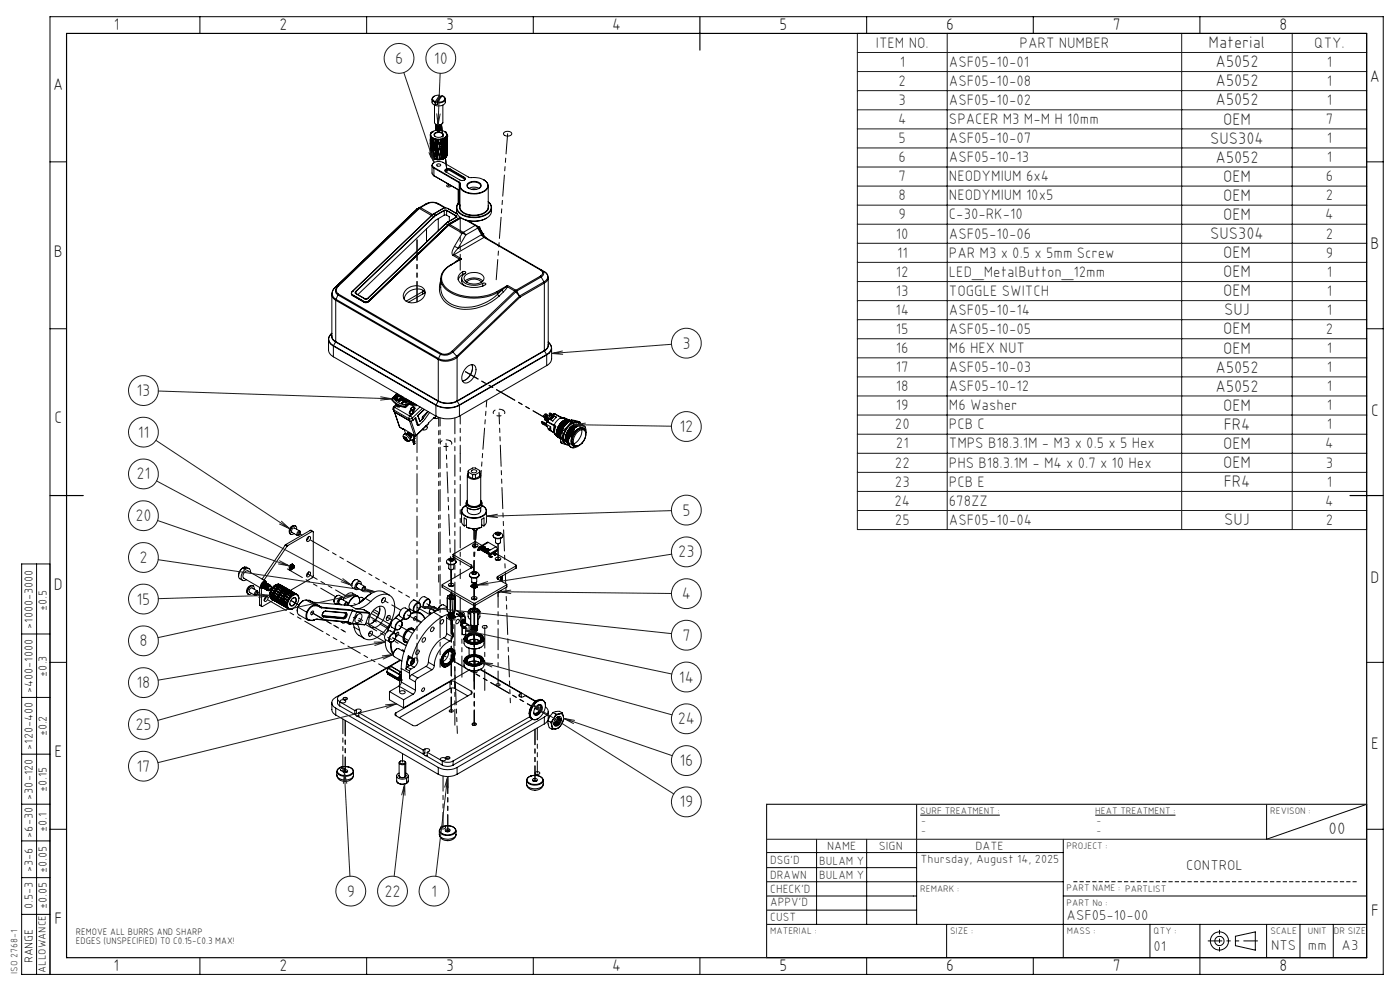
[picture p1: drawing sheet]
<svg xmlns="http://www.w3.org/2000/svg" width="420mm" height="297mm" viewBox="0 0 420 297" stroke-linecap="round" stroke-linejoin="round" font-family="sans-serif">
<defs><g id="words">
<g font-size="5">
<text x="34.2" y="9.1">1</text>
<text x="83.8" y="9.1">2</text>
<text x="133.8" y="9.1">3</text>
<text x="183.7" y="9.1">4</text>
<text x="233.8" y="9.1">5</text>
<text x="283.8" y="9.1">6</text>
<text x="333.8" y="9.1">7</text>
<text x="383.8" y="9.1">8</text>
<text x="16" y="26.9">A</text>
<text x="411" y="24.6">A</text>
<text x="16.2" y="76.9">B</text>
<text x="411.2" y="74.6">B</text>
<text x="411.3" y="124.6">C</text>
<text x="16.3" y="126.9">C</text>
<text x="16.2" y="176.9">D</text>
<text x="411.2" y="174.6">D</text>
<text x="16.3" y="226.9">E</text>
<text x="411.3" y="224.6">E</text>
<text x="411.3" y="274.6">F</text>
<text x="16.3" y="276.9">F</text>
<text x="34.1" y="291.1">1</text>
<text x="83.8" y="291.1">2</text>
<text x="133.8" y="291.1">3</text>
<text x="183.7" y="291.1">4</text>
<text x="233.8" y="291.1">5</text>
<text x="283.8" y="291.1">6</text>
<text x="333.8" y="291.2">7</text>
<text x="383.8" y="291.2">8</text>
</g>
<g font-size="5" fill="#191924">
<text x="362.6" y="14.5">Material</text>
<text x="118.5" y="19.1">6</text>
<text x="130.2" y="19.1">10</text>
<text x="364.7" y="20.2">A5052</text>
<text x="364.7" y="25.9">A5052</text>
<text x="364.7" y="31.6">A5052</text>
<text x="366.9" y="37.3">OEM</text>
<text x="363.1" y="43">SUS304</text>
<text x="364.7" y="48.8">A5052</text>
<text x="366.9" y="54.5">OEM</text>
<text x="366.9" y="60.2">OEM</text>
<text x="366.9" y="65.9">OEM</text>
<text x="363.1" y="71.6">SUS304</text>
<text x="366.9" y="77.4">OEM</text>
<text x="366.9" y="83.1">OEM</text>
<text x="366.9" y="88.8">OEM</text>
<text x="367.3" y="94.5">SUJ</text>
<text x="366.9" y="100.2">OEM</text>
<text x="204.7" y="104.5">3</text>
<text x="366.9" y="106">OEM</text>
<text x="364.7" y="111.7">A5052</text>
<text x="41" y="118.7">13</text>
<text x="364.7" y="117.4">A5052</text>
<text x="366.9" y="123.1">OEM</text>
<text x="41.3" y="131.2">11</text>
<text x="203.8" y="129.5">12</text>
<text x="367.1" y="128.8">FR4</text>
<text x="366.9" y="134.6">OEM</text>
<text x="41" y="143.7">21</text>
<text x="366.9" y="140.3">OEM</text>
<text x="367.1" y="146">FR4</text>
<text x="204.7" y="154.5">5</text>
<text x="40.6" y="156.2">20</text>
<text x="367.3" y="157.4">SUJ</text>
<text x="203.5" y="167">23</text>
<text x="41.8" y="168.7">2</text>
<text x="204.5" y="179.6">4</text>
<text x="41" y="181.2">15</text>
<text x="41.8" y="193.7">8</text>
<text x="204.7" y="192">7</text>
<text x="41" y="206.2">18</text>
<text x="203.7" y="204.5">14</text>
<text x="40.6" y="218.7">25</text>
<text x="203.3" y="217.1">24</text>
<text x="41" y="231.3">17</text>
<text x="203.8" y="229.6">16</text>
<text x="203.8" y="242">19</text>
<text x="104" y="268.7">9</text>
<text x="115.3" y="268.7">22</text>
<text x="129.4" y="268.7">1</text>
</g>
<text font-size="4.9" fill="#191924" x="398.6" y="249.9">00</text>
<g font-size="4.5" fill="#191924">
<text x="262.8" y="14.3">ITEM NO.</text>
<text x="305.9" y="14.3">PART NUMBER</text>
<text x="394.2" y="14.3">QTY.</text>
<text x="269.9" y="20">1</text>
<text x="284.7" y="20">ASF05-10-01</text>
<text x="398.1" y="20">1</text>
<text x="269.6" y="25.7">2</text>
<text x="284.7" y="25.7">ASF05-10-08</text>
<text x="398.1" y="25.7">1</text>
<text x="269.6" y="31.5">3</text>
<text x="284.7" y="31.5">ASF05-10-02</text>
<text x="398.1" y="31.5">1</text>
<text x="269.4" y="37.2">4</text>
<text x="284.7" y="37.2">SPACER M3 M-M H 10mm</text>
<text x="397.7" y="37.2">7</text>
<text x="269.6" y="42.9">5</text>
<text x="284.7" y="42.9">ASF05-10-07</text>
<text x="398.1" y="42.9">1</text>
<text x="269.6" y="48.6">6</text>
<text x="284.7" y="48.6">ASF05-10-13</text>
<text x="398.1" y="48.6">1</text>
<text x="269.6" y="54.3">7</text>
<text x="284.7" y="54.3">NEODYMIUM 6x4</text>
<text x="397.7" y="54.3">6</text>
<text x="269.6" y="65.8">9</text>
<text x="269.6" y="60.1">8</text>
<text x="284.7" y="60.1">NEODYMIUM 10x5</text>
<text x="284.7" y="65.8">C-30-RK-10</text>
<text x="397.6" y="65.8">4</text>
<text x="397.7" y="60.1">2</text>
<text x="268.8" y="71.5">10</text>
<text x="284.7" y="71.5">ASF05-10-06</text>
<text x="397.7" y="71.5">2</text>
<text x="269.1" y="77.2">11</text>
<text x="284.7" y="77.2">PAR M3 x 0.5 x 5mm Screw</text>
<text x="397.7" y="77.2">9</text>
<text x="268.8" y="82.9">12</text>
<text x="284.7" y="82.9">LED_MetalButton_12mm</text>
<text x="398.1" y="82.9">1</text>
<text x="268.8" y="88.7">13</text>
<text x="284.7" y="88.7">TOGGLE SWITCH</text>
<text x="398.1" y="88.7">1</text>
<text x="268.6" y="94.4">14</text>
<text x="284.7" y="94.4">ASF05-10-14</text>
<text x="398.1" y="94.4">1</text>
<text x="268.8" y="100.1">15</text>
<text x="284.7" y="100.1">ASF05-10-05</text>
<text x="397.7" y="100.1">2</text>
<text x="268.8" y="105.8">16</text>
<text x="284.7" y="105.8">M6 HEX NUT</text>
<text x="398.1" y="105.8">1</text>
<text x="268.8" y="111.5">17</text>
<text x="284.7" y="111.5">ASF05-10-03</text>
<text x="398.1" y="111.5">1</text>
<text x="268.8" y="117.2">18</text>
<text x="284.7" y="117.2">ASF05-10-12</text>
<text x="398.1" y="117.2">1</text>
<text x="268.8" y="123">19</text>
<text x="284.7" y="123">M6 Washer</text>
<text x="398.1" y="123">1</text>
<text x="268.5" y="128.7">20</text>
<text x="284.7" y="128.7">PCB C</text>
<text x="398.1" y="128.7">1</text>
<text x="268.8" y="134.4">21</text>
<text x="284.7" y="134.4">TMPS B18.3.1M - M3 x 0.5 x 5 Hex</text>
<text x="397.6" y="134.4">4</text>
<text x="268.5" y="140.1">22</text>
<text x="284.7" y="140.1">PHS B18.3.1M - M4 x 0.7 x 10 Hex</text>
<text x="397.7" y="140.1">3</text>
<text x="268.5" y="145.8">23</text>
<text x="284.7" y="145.8">PCB E</text>
<text x="398.1" y="145.8">1</text>
<text x="268.3" y="151.6">24</text>
<text x="284.7" y="151.6">678ZZ</text>
<text x="397.6" y="151.6">4</text>
<text x="268.5" y="157.3">25</text>
<text x="284.7" y="157.3">ASF05-10-04</text>
<text x="397.7" y="157.3">2</text>
</g>
<g font-size="4.2" fill="#191924">
<text x="355.9" y="260.8">CONTROL</text>
<text x="320" y="275.6">ASF05-10-00</text>
<text x="346.1" y="285">01</text>
<text x="381.4" y="284.8">NTS</text>
<text x="392.4" y="284.8">mm</text>
<text x="402.5" y="284.8">A3</text>
</g>
<g font-size="3.6" fill="#191924">
<text x="248.1" y="254.6">NAME</text>
<text x="263.7" y="254.6">SIGN</text>
<text x="292.6" y="254.6">DATE</text>
<text x="231.1" y="258.9">DSG'D</text>
<text x="231.1" y="263.3">DRAWN</text>
<text x="245.8" y="263.3">BULAM Y</text>
<text x="245.8" y="259.3">BULAM Y</text>
<text x="231.1" y="267.6">CHECK'D</text>
<text x="231.1" y="271.6">APPV'D</text>
<text x="231.1" y="276">CUST</text>
</g>
<g font-size="3.5">
<text x="14.1" y="183" transform="rotate(-90 14.1 183)">±0.5</text>
<text x="9.8" y="188.5" transform="rotate(-90 9.8 188.5)">&gt;1000-3000</text>
<text x="14.1" y="202.8" transform="rotate(-90 14.1 202.8)">±0.3</text>
<text x="9.8" y="207.8" transform="rotate(-90 9.8 207.8)">&gt;400-1000</text>
<text x="14.1" y="220.7" transform="rotate(-90 14.1 220.7)">±0.2</text>
<text x="9.8" y="224.7" transform="rotate(-90 9.8 224.7)">&gt;120-400</text>
<text x="9.8" y="239.7" transform="rotate(-90 9.8 239.7)">&gt;30-120</text>
<text x="14.1" y="237.3" transform="rotate(-90 14.1 237.3)">±0.15</text>
<text x="9.8" y="251" transform="rotate(-90 9.8 251)">&gt;6-30</text>
<text x="14.1" y="249.3" transform="rotate(-90 14.1 249.3)">±0.1</text>
<text x="9.8" y="261.3" transform="rotate(-90 9.8 261.3)">&gt;3-6</text>
<text x="14.1" y="261.7" transform="rotate(-90 14.1 261.7)">±0.05</text>
<text x="9.8" y="272.4" transform="rotate(-90 9.8 272.4)">0.5-3</text>
<text x="14.1" y="272.4" transform="rotate(-90 14.1 272.4)">±0.05</text>
<text x="9.8" y="288.7" transform="rotate(-90 9.8 288.7)">RANGE</text>
</g>
<text font-size="3.5" fill="#191924" x="276.2" y="258.5">Thursday, August 14, 2025</text>
<text font-size="3.2" x="13.8" y="291.5" transform="rotate(-90 13.8 291.5)">ALLOWANCE</text>
<g font-size="2.8" fill="#191924">
<text x="276.1" y="244">SURF TREATMENT :</text>
<text x="328.6" y="244">HEAT TREATMENT :</text>
<text x="381.1" y="244">REVISON :</text>
<text x="276.3" y="250">-</text>
<text x="276.3" y="247">-</text>
<text x="329" y="250">-</text>
<text x="329" y="247">-</text>
<text x="320" y="254.4">PROJECT :</text>
<text x="276.1" y="267.2">REMARK :</text>
<text x="320" y="267.2">PART NAME : PARTLIST</text>
<text x="320" y="271.4">PART No :</text>
<text x="231.1" y="279.9">MATERIAL :</text>
<text x="285.1" y="279.9">SIZE :</text>
<text x="320.1" y="279.9">MASS :</text>
<text x="346.1" y="279.9">QTY :</text>
<text x="381.1" y="279.9">SCALE</text>
<text x="392.4" y="279.9">UNIT</text>
<text x="400.2" y="279.9">DR SIZE</text>
<text x="5.3" y="291.9" transform="rotate(-90 5.3 291.9)">ISO 2768-1</text>
</g>
<g font-size="2.8">
<text x="22.8" y="280.1">REMOVE ALL BURRS AND SHARP</text>
<text x="22.8" y="283">EDGES (UNSPECIFIED) TO C0.15-C0.3 MAX!</text>
</g>
</g></defs>
<g fill="none" stroke="#000" stroke-width=".3">
<path d="M60 5v5M110 5v5M160 5v5M260 5v5M310 5v5M360 5v5M129.3 39.9l-.2 .4M129.3 39.9v.1M129.3 39.9h.1M129.6 29.7a1.78 1.78 0 0 0 .6 1.8 1.78 1.78 0 0 0 1.9 .2l1.3-.6 .2-1.4M129.7 39.5l-.4 .4M129.7 39.5h.1"/>
<path d="M129.9 39.4l-.2 .1M130.3 28.8a.95 .95 0 0 0-.7 1.1 .95 .95 0 0 0 1 .8M130.4 31.5v5.2a1.45 1.45 0 0 0 2.5 0v-5.2M130.6 30.7v.5M130.6 30.5v.2M130.7 37.2l.6 .3 1.2-.3a1.08 1.08 0 0 1-1.8 0zM130.7 38.6l.3 .4M131 39l.6 .2M131 39a1.51 1.51 0 0 0-1.7 1.8 3.2 3.2 0 0 0 4.6-.1 1.52 1.52 0 0 0-2-1.5h-.2M131.1 39.1l.6 .1M131.1 39.1h1.1M131.3 30.8v.5l-.7-.1"/>
<path d="M131.3 30.6v.2M131.9 28.5a1.67 1.67 0 0 0-2.1 1.2l.8 .8M131.9 28.5v.6M131.9 28.5l-1.3 2M131.9 29.1h.4M131.9 29.1l-1.3 2.1M132.3 38.9l-.6 .3M132.4 37.3l-.2 .3M132.4 37.5l-.2 .3M132.4 37.7l-.2 .3M132.4 37.9l-.2 .3M132.4 38.1l-.2 .3"/>
<path d="M132.5 37.3a.94 .94 0 0 1-.9 .6 .94 .94 0 0 1-.9-.5M132.5 37.5a.92 .92 0 0 1-.9 .6 .92 .92 0 0 1-.9-.5M132.5 37.7a.92 .92 0 0 1-.9 .6 .92 .92 0 0 1-.9-.5M132.5 37.9a.92 .92 0 0 1-.9 .7 .92 .92 0 0 1-.9-.6M132.5 38.1a.94 .94 0 0 1-.9 .6 .94 .94 0 0 1-.9-.5M132.5 38.3a.94 .94 0 0 1-.9 .6 .94 .94 0 0 1-.9-.5M132.5 38.5l-.2 .5h-1.3M132.5 37.4a1.02 1.02 0 0 1-1.8 .1M132.5 37.6a1 1 0 0 1-1.8 .1M132.5 37.8a1 1 0 0 1-1.8 .1M132.5 38a1.02 1.02 0 0 1-1.8 .1M132.5 38.2a1.02 1.02 0 0 1-1.8 .1"/>
<path d="M132.5 38.4a1.02 1.02 0 0 1-1.8 .1M132.5 38.6l-.2 .4-.7 .2M132.6 28.7a.98 .98 0 0 1 .8 1.2 .98 .98 0 0 1-1.2 .7h-.9zM132.9 28.8a.95 .95 0 0 1 .7 1.1 .95 .95 0 0 1-1 .8l-1.3 .1M133.3 39.4l.3 .2M133.6 39.6l.3 .4M133.6 39.6h.1M133.9 40h.1M133.9 40l.1 .1M15 48.5h5M129.1 40.5l.1 .2M129.1 40.4v.1"/>
<path d="M129.1 40.3v.1M129.1 40.5v1.7l.1-1.1M129.1 40.4h.1M129.1 42.5h.1M129.1 41.6v1.6zM129.1 40.3v.2M129.1 42.9v2.6zM129.1 46.2v.4zM129.1 45.8h.1M129.1 44.9v1.5zM129.1 46.6h.1M129.2 40.7v.1"/>
<path d="M129.2 41.1h.1M129.2 40.7v.4M129.2 44.4h.1M129.2 41.5l.1 1.5M129.2 41.5v2.6M129.2 44.1h.1M129.2 44.8v2M129.2 44.8l.1 1.4M129.2 40.9l.2 .3M129.2 40.8v.1M129.2 40.9l.1 1.7M129.2 40.8l.1 .1"/>
<path d="M129.2 41.4v.1M129.2 46.8l.1 .1M129.2 44.7v.1M129.3 43h.1M129.3 43l-.1 1.1M129.3 47l.1 .1M129.3 46.2h.1M129.3 46.2l-.1 .6M129.3 42.6l.1 .2M129.3 43.4l.2 1.4M129.3 43.4v2.5M129.3 45.9l.1 .2"/>
<path d="M129.3 46.6l.1 .5M129.3 46.6v.4M129.4 43.2l-.1 .2M129.4 47.1h.1M129.4 46.5l-.1 .1M129.4 41.2h.1M129.4 41.2l.1 .3M129.4 47.1l.2 .2M129.5 41.5h.1M129.5 41.5l-.2 1.1M129.5 44.8h.1M129.5 44.8l-.2 1.1"/>
<path d="M129.5 41.9l.2 1.5M129.5 41.9v2.5M129.5 44.4l.1 .3M129.5 45.2l.2 1.4M129.5 45.2l-.1 1.9M129.5 41.2l.1 .1M129.5 41.2l.1 .3M129.6 41.7l-.1 .2M129.6 45l-.1 .2M129.6 47.3h.1M129.6 41.3l.3 .2M129.6 41.3l.2 1.7"/>
<path d="M129.6 49.6v2.4l.6 .7M129.7 43.4h.1M129.7 43.4l-.2 1M129.7 46.6h.1M129.7 46.6l-.1 .7M129.7 47.3l.1 .1M129.8 43v.4M129.8 43.7l.2 1.4M129.8 43.7l-.2 1.2 .2 1.4M129.8 46.3v.3M129.8 47v.4M129.8 47l-.1 .3"/>
<path d="M129.8 43.1v.1M129.8 46.4v.1M129.8 43.4v.3M129.8 47.4l.1 .1M129.8 46.6v.4M129.9 47.4v.1M129.9 47.5a3.9 3.9 0 0 0 3.4 0M129.9 41.5h.2M129.9 41.5l.1 .4M129.9 47.5l.2 .1M130 41.9h.1M130 41.9l-.2 1.1"/>
<path d="M130 45.1h.1M130 45.1l-.2 1.2M130 42.3l.3 1.3M130 42.3l-.2 1.1 .2 1.4M130 44.8l.1 .3M130 45.5l.3 1.4M130 45.5l-.1 2M130 41.4l.1 .4M130.1 41.5l.1 .1M130.1 41.5v.4M130.1 44.8v.2M130.1 41.9l.3 1.4"/>
<path d="M130.1 41.9h.1M130.1 41.9l-.1 .4M130.1 45.1v.1M130.1 45.2l.3 1.4M130.1 45.1l-.1 .4M130.1 47.6h.2M130.2 41.6l.4 .2M130.2 41.6l-.1 .3M130.2 50.4l7.6 4.3M130.2 52.7l7.4 4.2M130.2 50.4v2.3M130.2 52.7l7.3 4.2"/>
<path d="M130.2 50.2a.88 .88 0 0 1-.5-1 .88 .88 0 0 1 .9-.7h2l8 4.6 .6 .1a5 5 0 0 1 5.1 1.9 2.33 2.33 0 0 1-2.5 2.7 5.4 5.4 0 0 1-5.6-1.5l-.1-1.1M130.2 48.7a.89 .89 0 0 0-.6 .8 .89 .89 0 0 0 .6 .9M130.2 50.2l7.6 4.4M130.2 50.2v.2M130.3 43.6l-.3 1.2M130.3 46.9l-.2 .7M130.3 47.6l.2 .1M130.3 40a1.81 1.81 0 0 1 2.7 .3 1.52 1.52 0 0 1-1.4 .9 1.52 1.52 0 0 1-1.4-1zM130.4 43.3v.3M130.4 44l.2 1.4M130.4 44l-.3 1.2M130.4 46.6v.3"/>
<path d="M130.4 47.3l.1 .4M130.4 47.3l-.1 .3M130.4 43.3v.2M130.4 46.6v.1M130.4 43.6h.1M130.4 43.6h-.1M130.4 43.6v.4M130.4 46.9h.1M130.4 46.9h-.1M130.4 46.9v.4M130.5 43.8l.2 1.4M130.5 43.7l.2 1.3"/>
<path d="M130.5 47l.1 .7M130.5 47.7h.1M130.6 41.8h.1M130.6 41.8v.3M130.6 47.7l.2 .1M130.6 47.7h.1M130.6 42.1l-.2 1.2M130.6 41a.66 .66 0 0 1-.2-.9 .66 .66 0 0 1 .8-.3 1.15 1.15 0 0 1 1.7 .8l-.4 .4M130.6 45.4l-.2 1.2M130.7 41.7v.3M130.7 42.5l.3 1.3M130.7 42.5l-.2 1.2"/>
<path d="M130.7 45v.3M130.7 45.8l.3 1.3M130.7 45.8l-.2 1.2M130.7 41.8h.2M130.7 42.1h.1M130.7 41.8v.3M130.7 42.1h-.1M130.7 42.1v.4M130.7 45.3l.1 .1M130.7 45.3l-.1 .1M130.7 45.3v.5M130.7 42.4l-.2 1.3"/>
<path d="M130.8 42.1l.3 1.5M130.8 45.4l.3 1.5M130.8 42.2l.3 1.3M130.8 45.4l.3 1.3M130.8 47.8h.2M130.9 41.8l.4 .1M130.9 41.8l-.1 .4M131 43.8l-.3 1.2M131 47.1l-.2 .7M131 47.8h.2M131 49.3a.66 .66 0 0 1 .7-.2 .66 .66 0 0 1 .5 .5 .64 .64 0 0 1-.7 .3 .64 .64 0 0 1-.5-.6zM131.1 43.5v.3"/>
<path d="M131.1 44.2l.3 1.3M131.1 44.2l-.3 1.2M131.1 46.7v.3M131.1 47.4l.1 .4M131.1 47.4l-.1 .4M131.1 43.8h.1M131.1 43.8h-.1M131.1 43.8v.4M131.1 47l.1 .1M131.1 47l-.1 .1M131.1 47v.4M131.2 43.8l.3 1.3"/>
<path d="M131.2 47.8h.2M131.2 46.6v.1M131.3 41.9l.1 .3M131.4 47.8h.2M131.4 42.2l-.3 1.3M131.4 45.5l-.3 1.2M131.5 41.8l.2 .1M131.5 41.8l-.2 .1M131.5 42.2h.1M131.5 41.8v.4M131.5 42.2h-.1M131.5 42.2v.4"/>
<path d="M131.5 42.6l-.3 1.2M131.5 42.6l.3 1.2M131.5 45.4l-.1 .1M131.5 45.2v.2M131.5 45.4l.1 .1M131.5 45.4v.5M131.5 45.9a2.24 2.24 0 0 0-.1 1.9M131.5 45.9l.3 1.2M131.6 42.2l.3 1.3M131.6 47.8h.2M131.7 41.9h.4M131.7 41.9l-.1 .3"/>
<path d="M131.8 43.8l-.3 1.3M131.8 47.1l-.2 .7M131.8 47.8h.2M131.9 43.8h-.1M131.9 43.6v.2M131.9 43.8h.1M131.9 43.8v.4M131.9 44.2l-.3 1.3M131.9 44.2a2.7 2.7 0 0 1 0 2.5l-.3-1.2M131.9 47.1h-.1M131.9 46.8v.3M131.9 47.1h.1"/>
<path d="M131.9 47.1v.4M131.9 47.5l-.1 .3M131.9 47.5l.1 .3M131.9 47.4h.1M132 43.8l.3 1.2M132 47.1l.2 .7M132 44.4h.1M132.1 41.9l-.2 1.6M132.2 47.8h-.2M132.3 42.1l-.4 1.4M132.3 41.8h.1M132.3 41.8l-.2 .1"/>
<path d="M132.3 41.8v.3M132.3 42.1l.1 .1M132.3 42.1v.4M132.3 42.5l-.3 1.3M132.3 42.5l.2 1.2M132.3 45.4h-.1M132.3 45v.4M132.3 45.4h.1M132.3 45.4v.4M132.3 45.8l-.3 1.3M132.3 45.8l.2 1.2-.1 .8M132.4 42.2l.2 1.2"/>
<path d="M132.4 45.4l.2 1.2M132.4 47.8h-.2M132.4 41.8v.4M132.5 43.7l-.2 1.3M132.5 47h.1M132.5 47.7l-.1 .1M132.6 43.7h-.1M132.6 43.7h.1M132.6 43.7v.4M132.6 47h.1M132.6 47v.3M132.6 43.4v.3"/>
<path d="M132.6 44.1l-.2 1.3M132.6 44.1a3.3 3.3 0 0 1 0 2.5M132.6 46.6v.4M132.6 47.3l-.1 .4M132.6 47.3l.1 .4M132.7 43.7l.3 1.2M132.7 47l.2 .7M132.7 47.7h-.2M132.7 47.7h.1M132.8 41.7l-.4 .1M132.8 41.7l.1 .3M132.9 47.7h-.2"/>
<path d="M132.9 42l-.3 1.4M132.9 41.9v.1M132.9 41.9h.1M132.9 41.9l.1 .5M132.9 45.2h.1M132.9 45.2l.1 .4M133 41.6l-.2 .1M133 41.6l-.1 .3M133 42.4l-.3 1.3M133 42.4a3.3 3.3 0 0 1 0 2.5M133 44.9l-.1 .3M133 45.6l-.3 1.4"/>
<path d="M133 45.6l.2 1.2-.1 .8M133 41.5l-.1 .3M133 41.9l.3 1.2M133 45.2l.3 1.2M133.1 47.6l-.2 .1M133.1 41.6h-.1M133.1 41.6l-.1 .3M133.2 43.4v.1M133.2 43.4h.1M133.2 43.4l.1 .4M133.2 46.7h.1M133.2 47.5l-.1 .1"/>
<path d="M133.2 46.7l.1 .4M133.3 43.1l-.1 .3M133.3 43.8l-.3 1.4M133.3 43.8l.2 1.2-.2 1.4M133.3 46.4l-.1 .3M133.3 47.1l-.1 .4M133.3 47.1v.3M133.3 47.4v.1M133.3 43.4l.3 1.2M133.3 46.7l.2 .7M133.3 47.4l-.1 .1M133.5 41.4l-.4 .2"/>
<path d="M133.5 41.4l-.2 1.7M133.5 47.4h-.2M133.5 41.8l.1 .2M133.5 44.9h.1M133.5 44.9l.1 .4M133.5 41.4v.2M133.5 41.3v.1M133.5 41.3l.1 .3M133.6 42l-.3 1.4M133.6 42l.1 1.2-.1 1.4M133.6 44.6l-.1 .3M133.6 45.3l-.3 1.4"/>
<path d="M133.6 45.3v1.9M133.6 41.6l.2 1.2M133.6 44.9l.2 1.1M133.6 47.2l-.1 .2M133.7 41.3h-.2M133.7 41.3l-.1 .3M133.7 43.1h.1M133.7 43.3l.1 .2M133.7 46.4h.1M133.7 46.5l.1 .2M133.7 47.2h-.1M133.8 42.8l-.1 .2"/>
<path d="M133.8 43.5l-.2 1.4M133.8 43.5v2.5M133.8 46l-.1 .2M133.8 46.7l-.1 .5M133.8 43.1l.1 1.1M133.8 46.4l.1 .6M133.9 41.1l-.2 .2M133.9 41.1l-.1 1.7M133.9 41.6v.1M133.9 44.8v.1M133.9 47l-.1 .1M133.9 40.9v.2"/>
<path d="M133.9 40.9v.1M133.9 41.2h.1M133.9 41.7l-.1 1.4M133.9 41.7v2.5M133.9 44.2v.1M133.9 44.9l-.1 1.5M133.9 44.9v2.1M134 40l.1 .4M134 40.8l-.1 .1M134 40.8v.4M134 41.2l.1 1.1M134 44.5h-.1"/>
<path d="M134 44.5l.1 1.1M134 42.6h.1M134.1 43.1h.1M134 46.7v.1M134 45.9h.1M134 46.3h.1M134.1 40.5v.1M134.1 42.3l-.1 .1M134.1 42.6v1.1M134.1 43.1l-.1 1.4M134.1 43.1v2.5M134.1 46.3l-.1 .4"/>
<path d="M134.1 45.6h-.1M134.1 45.9v.6M134.1 40.4v.1M134.1 40.6l-.1 .2M134.1 40.6v1.7M134.1 41.2v1.4M134.1 40.4v.4M134.1 40.8h.1M134.1 46.5v.1M134.1 46.4v.1M134.1 44.5v1.4M134.1 40.7v5.7"/>
<path d="M135 51.1l-.8-.1-.6 .4M135 50.8a.81 .81 0 0 0-.9-.2 .81 .81 0 0 0-.5 .8l.2 .1M135 51.1l4.3 2.5M135 50.8l4.3 2.5M135 50.8v.3M135.1 50.7a1.07 1.07 0 0 0-1.6 .5l4.5 2.7a1.09 1.09 0 0 0 1.6-.4l-.3-.3M135.1 50.7l4.2 2.5M135.1 50.7l-.1 .1M137.4 56.9v4M137.5 56.9h.1M137.6 56.9v4.1M137.8 54.7l.2 .5"/>
<path d="M137.8 54.7v6.4M137.8 54.6l.3 .6M137.8 54.6v.1M138 55.7v6.4a3.4 3.4 0 0 0 3.7 2.4 4.5 4.5 0 0 0 4.7-2l.1-6.8M138.1 55.2h-.1M139.3 53.3l.3 .3-.3 .4M139.3 53.6l.2 .2M139.3 53.3v.3M139.3 53.2v.1M140.3 55a2.78 2.78 0 0 1 4 .4 1.8 1.8 0 0 1-2.4 1.4 1.47 1.47 0 0 1-1.8-1.5zM140.7 56.5a2.85 2.85 0 0 1 3 0 .98 .98 0 0 0 .5-1.2 .98 .98 0 0 0-1.1-.6 2.01 2.01 0 0 0-2.9 1.2l.6 .6M141.4 56.8l.5-.2 1.1 .2"/>
<path d="M145.1 53.9a1.92 1.92 0 0 1 1.4 2 1.92 1.92 0 0 1-1.8 1.7 5.7 5.7 0 0 1-6.6-1.3l-.1-1.1M410 48.5h5M125 62.7h.1M125 62.7l-24.2 23.2M125.6 62.4l.2 .1M125.6 62.4l-24.2 23.2M125.6 62.4l-.6 .3M125.8 62.5l-24.2 23.2M125.8 62.5l3.7 2.1M125.9 62.2l-.3 .2M125.9 62.2h.3M125.9 62.2l-.9 .5"/>
<path d="M126.2 62.2l-.4 .3M126.2 62.2l3.6 2.1M127.8 61.1h.3M127.8 61.1a4 4 0 0 1 3.8 0M127.8 61.1l-1.9 1.1M128 68.6v3.9M128.1 61.1a3.6 3.6 0 0 1 3.2 0M128.1 61.1l-1.9 1.1M129.5 64.6h.1M129.5 64.6l-23.8 22.7M129.5 64.6l.6 .3M130 64.2l-.5 .4"/>
<path d="M130 64.2h.1M130 64.2l.7 .3M130.1 64.9l.1 .1M130.1 64.9l-23.4 22.5M130.2 65l-23.5 22.5M130.7 64.5l-.6 .4M130.7 64.5v.1M130.7 64.6l-.5 .4M131.3 61.1l2.2 1.2M131.5 65.5v3.6M131.6 61.1h-.3M131.6 61.1l2.2 1.2"/>
<path d="M132.9 62.5h.1M133 62.5l.6-.2 .7 .2M133 62.5l-3 1.7M133.2 63h.8M133.2 63h.1M133.2 63l-2.5 1.5M133.3 63.1h.7M133.3 64.5h.7M133.3 64.5l-2.7 1.5-23.2 22.3M133.3 63.1l-2.6 1.5M133.3 63.1v1.4M133.7 67h.1"/>
<path d="M133.7 67l-23.4 22.5M133.7 67l.7 .4M134 63.1v1.4M134 63.1l2.8 1.6M134 64.5l.8 .5v1.3M134 63v.1M134 63l2.8 1.7M134.2 66.6l-.5 .5M134.3 66.6l-.6 .4M134.3 66.6h.1M134.3 66.6l.6 .4M134.3 62.5h.1"/>
<path d="M134.3 62.5l2.9 1.6M134.4 67.4h.1M134.4 67.4l-23.8 22.8M134.5 67.5h.1M134.5 67.5l-23.8 22.8M134.6 67.5l-23.9 22.8M134.6 67.5l4.1 2.4M134.9 67.2l-.4 .3M134.9 67.2v.1M134.9 67.3l-.3 .2M134.9 67l-.5 .4M134.9 67h.1"/>
<path d="M134.9 67.3l4.1 2.3M135.2 79.4l-1.5 1.1-1.1 1.4M135.2 79.4h.1M135.3 79.4a4.1 4.1 0 0 0-1.7 6.6 13.6 13.6 0 0 0 12.3 2.6l3.2-1.2M135.9 76.5l2 1.2M136.3 76.3l-.4 .2M136.3 76.3l2.2 1.3M136.3 73.9l-.7 1.7v.6l.3 .3M136.3 73.9l1.1 .5M136.8 64.7l.2 .2-.2 .3M136.8 64.7v.4M136.8 64.7l.2 .1-.2 .3"/>
<path d="M136.8 64.7h.1M136.8 65.1h.1M136.8 65.1l-2.5 1.5M136.9 62.2a3.3 3.3 0 0 0 3 3.8 7.3 7.3 0 0 0 7.1-1.5l.4-.8 .1-1.5M137.4 61l.1 .1M137.4 74.4l-1.1 1.4v.5M137.4 60.9a2.31 2.31 0 0 0 1.5 3.7 7.4 7.4 0 0 0 8.2-1.2 2.07 2.07 0 0 0-.6-3 2.16 2.16 0 0 1 .8 2.1 2.16 2.16 0 0 1-1.5 1.7 7.5 7.5 0 0 1-8.3-.8l-.4-1.2 .3-1.2M137.5 60.9v.1M137.5 61h-.1M137.5 61h.1M137.5 61.1l.2 .1M137.6 61l-.1 .1"/>
<path d="M137.6 61l.2 .1M137.7 61.2l.2 .5M137.8 61.1l-.1 .1M137.8 61.1l.2 .2M137.8 65.3l.1 .1M137.8 65.3l-2.9 1.7M137.9 77.7v.1M137.9 65.5h.1M137.9 65.4l.2-.2-.2 .3M137.9 77.7l-1.5 1M137.9 65.4v.1M137.9 65.5l-3 1.7"/>
<path d="M137.9 65.4l-3 1.6M137.9 65.5l-3 1.8M137.9 77.8l-2.7 1.6M137.9 61.7h.1M138 65.1l-.2 .2M138.2 65.2l-.3 .3M138.5 77.6l-.6 .2M138.5 77.6l-3.2 1.8M138.5 77.6l-.6 .1M138.5 65.4a7.8 7.8 0 0 0 7.3 0M138.7 69.9l1 .5M138.7 69.9l-2.4 4"/>
<path d="M139 69.6l-.3 .3M139 69.6l.7 .8M139.7 70.4l-2.3 4M139.8 66l2.8 1.6M140.4 66.1l2.4 1.5M142.6 67.6l.7 .8M142.6 67.6h.2M142.6 67.6l-3.6 2M142.8 67.6l1 .5M142.8 67.6l.7 .7M143.3 68.4l-3.6 2M143.3 68.4l1.2 1.9"/>
<path d="M143.5 68.3l-.2 .1M143.5 68.3l1.1 1.9M143.8 68.1h.1M143.8 68.1l1.1 2M143.8 68.1l-.3 .2M144.5 70.3l.7 .9M144.5 70.3l-7.1 4.1M144.6 70.2l-.1 .1M144.6 70.2l.9 .9M144.9 70.1l1.4 1.5M144.9 70.1h.1M144.9 70.1l-.3 .1"/>
<path d="M145.2 71.2l-8.9 5.1M145.2 71.2l16.9 9.7M145.5 71.1l-.3 .1M145.5 71.1l16.8 9.8M145.9 65.4h-.1M146.5 61.6a2.1 2.1 0 0 1-1.7 2.5 5.6 5.6 0 0 1-6.8-1.3l-.1-1.1M15 98.5h5M99.6 88.2v12.5l.4 1.1 .7 .6M100.7 90l30.8 17.7M100.7 90v12.4M100.8 85.9a2.34 2.34 0 0 0-.1 4.1M100.8 89.7l-.1 .3"/>
<path d="M100.8 85.9h.1M100.8 85.9a2.17 2.17 0 0 0 0 3.8M100.8 89.7l30.8 17.8M101.4 85.6l.2 .1M101.4 85.6a1.7 1.7 0 0 0 0 2.8M101.4 88.4l30.8 17.8M101.4 88.4l-.6 1.3M101.4 85.6l-.6 .3M101.6 88.2l-.2 .2M101.6 88.2l30.7 17.7M101.6 85.7a1.51 1.51 0 0 0 0 2.5M105.4 87.9l.3 .7"/>
<path d="M105.4 88.1l.4 .4M105.7 87.3a.56 .56 0 0 0 .1 1M105.7 87.3h.1M105.7 87.3a.62 .62 0 0 0 0 1.1M105.7 88.6l3.6 2M105.7 88.4l3.6 2M105.7 88.4l.1 .1M105.8 88.3l-.1 .1M105.8 88.5l-.1 .1M105.8 88.3l3.5 2.1M105.8 88.5l3.5 2.1M106.7 87.4l-.2 .4 .2 .2"/>
<path d="M106.7 87.4v.1M106.7 87.5l.1 .5M106.8 87.9h.1M106.7 88l2.8 1.6M106.7 87.5l.3 .6M109.3 90.4v.2M109.3 90.4h.1M109.3 90.6h.1M109.6 89.6h.1M110.3 89.5l-.8 .1M110.3 89.5h.1M110.6 90.2l-.6 .3-.7-.1"/>
<path d="M110.6 90.2h.1M110.6 90.2a1.18 1.18 0 0 1-1.3 .2M110.6 90.2l.1 .1M110.7 90.3h.1M110.7 90.3l-.7 .3h-.7M110.7 90.3a1.29 1.29 0 0 1-1.4 .3M121.8 86.9a3.7 3.7 0 0 1 5.5-.1 3.2 3.2 0 0 1-3.3 3.9 2.24 2.24 0 0 1-2.7-.9 2.24 2.24 0 0 1 .5-2.9zM126.8 88.1l-4.3 2.5M126.8 87.4v.7M127.1 87.2l-5.3 3.1M127.6 87.6a3.8 3.8 0 0 0-6.3 2.1M127.6 87.8l-.8 .3"/>
<path d="M132.2 84.2a6.1 6.1 0 0 0 5 8.2 14.6 14.6 0 0 0 12.6-3.7M132.2 83.6a9.1 9.1 0 0 0 .6 5.1 8.2 8.2 0 0 0 8.7 3.3 14.9 14.9 0 0 0 7.8-3.8M132.6 82a4.3 4.3 0 0 0 2.5 5.7 15.5 15.5 0 0 0 14.2 0M138.5 83.4l.1 1.2 1 1.1M138.8 81.4a2.06 2.06 0 0 0-1.4 2 2.06 2.06 0 0 0 1.4 1.9 7 7 0 0 0 7-.2l-.4-.3-.6 .1M138.8 81.4l.6-.1 .3 .4a1.76 1.76 0 0 0-.3 3.1 5.8 5.8 0 0 0 5.4 .1M138.8 82.2l-.8 .7-.6 .9M138.8 81.4v.8M139.2 82.2h-.4M139.5 82.6a3.9 3.9 0 0 1 5.7 .5 2.14 2.14 0 0 1-2.6 2 3.2 3.2 0 0 1-3.4-1.6zM139.6 84.2a4.3 4.3 0 0 1 5.3 0M140 84.6a3.2 3.2 0 0 1 4.4 0"/>
<path d="M144.8 84.9v.8M145 85.7h-.1M149.1 87.4l.2 .3M149.3 88.2l.5 .5M149.3 87.7v.5M150.6 86.9l.5 .6M150.6 86.9l-1.3 1.3M150.6 86.9l-1.3 .8M151.1 87.5l-1.3 1.2M151.9 85.9l-1.3 1M151.9 85.9h.3M152.2 85.9l-1.1 1.6"/>
<path d="M152.2 85.9l2.2 1.3M152.3 85.5l-.4 .4M152.3 85.5l-.1 .4M152.3 85.5l2.5 1.5M152.3 85.5l-3.2 1.9M154.4 87.2l.3 .3M154.4 87.2l-18.8 18.1M154.7 87.5l-18.8 18M154.7 87.5l1.2 1.3M154.8 87l-.4 .2M154.8 87l.2 .2M155 87.2l-.3 .3"/>
<path d="M155 87.2l.9 1.5M155.9 88.8l.1 .3M155.9 88.8l-18.9 18M155.9 88.7v.1M156 89.1l-18.9 18M162.1 80.9a.99 .99 0 0 1 .7 .9 .99 .99 0 0 1-.7 1M162.1 82.8l.2 .2M162.1 82.8l-7.3 4.2M162.3 80.9a1.13 1.13 0 0 1 .8 1 1.13 1.13 0 0 1-.8 1.1M162.3 80.9h-.2M162.3 83l-7.3 4.2M162.3 83l.9 1.5"/>
<path d="M162.3 80.9l.9 .4M163.2 81.3l.9 .8 .4 1v20.3l-.2 .7-1 1M163.2 84.5l.1 .3M163.2 81.3a1.66 1.66 0 0 1 1.1 1.6 1.66 1.66 0 0 1-1.1 1.6M163.2 84.5l-7.3 4.2M163.3 84.8l-7.3 4.3M163.3 84.8v20.3M164.5 83.2l-.5 1.1-.7 .5M410 98.5h5M98.6 101.7l.1 3.8 .5 .8 .8 .6M99.3 100.2a2.07 2.07 0 0 0 .7 3.5M99.3 100.1l.3-.2a2.06 2.06 0 0 0-1 2 2.06 2.06 0 0 0 1.4 1.7"/>
<path d="M99.6 100.5l.1 1.1 1 .9M100 103.7l30.8 17.8M100 103.7v3.2M100 106.9l30.8 17.8M100 103.6v.1M100 103.6l30.8 17.8M100.7 102.5l-.7 1.1M100.7 102.5l30.7 17.8M100.7 102.4v.1M100.7 102.4l30.8 17.8M117.5 119.6h.1M117.5 119.6a4.8 4.8 0 0 0 4.1 2.6v-.1"/>
<path d="M117.5 119.6a5.6 5.6 0 0 0 4 2.2M118.2 119.6a4.1 4.1 0 0 0 3.3 1.7l1.2-1.3M118.3 119.4l-.1 .2M118.3 119.4h.1M118.7 119.7l.2 .2M118.9 119.9h.5M118.9 119.8l.5 .1M118.9 118.1v.1M118.9 118.1l-1.4 1.4M118.9 119.8v.1M118.9 117.8l.1 .2M118.9 118.2l-1.4 1.4"/>
<path d="M119 118l-.1 .1M119 118l-.1 .2M119.3 119.1l-.3 .5M119.3 119v.1M119.4 119.9h.1M119.5 118.2l-1.2 1.2M120 118.5l-.7 .2a.76 .76 0 0 0-.4 1.1M120.1 118.7a.69 .69 0 0 1-.3 .8 .69 .69 0 0 1-.8 0l.3-.5M120.1 118.7l-.8 .3M120.1 118.8l.1 .1M120.1 118.8l-.8 .3M120.1 118.7v.1"/>
<path d="M120.1 119.5l-.7 .4M120.1 119.5l.3-.8-.3 .8M120.1 119.5h.1M120.4 119.8l.4 .3M120.4 119.8l-.6 .6M120.4 119.8h.1M120.4 119.8l.5 .3M120.9 119l-1.3 1.2M120.9 119.3l-.3 .3 .5 .2M120.9 119.3l.6 .3M120.9 119.3h.1M121.1 119.8v.1"/>
<path d="M121.1 119.9l-.2 .2M121.1 119.8l-.3 .3M121.5 119.6h.1M121.6 119.4l-.1 .2M121.7 119.4l-.2 .2M121.8 119.5l-1.3 1.3M121.8 119.8l.6 .4M121.8 119.8l-.2 .3M121.8 119.8l-.3 .3 .5 .3M122.6 119.9l-.2 .2M122.6 120l-.2 .2M131.5 107.7v12.5"/>
<path d="M131.6 107.5l-.1 .2M132.2 106.2l-.6 1.3M132.3 105.9l-.1 .3M135.6 105.3a3 3 0 0 1-3.3 .6M135.6 105.3l.3 .2M135.9 105.5a3.4 3.4 0 0 1-3.7 .7M135.9 105.5l1.1 1.3M137 106.8h.1M137 106.8l.2 .3M137 106.8a5.2 5.2 0 0 1-5.4 .7M137.1 107.1h.1M137.1 107.1v13.1"/>
<path d="M137.2 107.1a5.6 5.6 0 0 1-5.7 .6M139.8 110.2a1.63 1.63 0 0 1 2.9-.2 4 4 0 0 1-3.2 4.8 1.88 1.88 0 0 1-.8-2.7zM141.6 109.3a4.2 4.2 0 0 1-2.9 4.9M163.3 105.1v.1M163.3 105.1l-26.2 15.1M163.3 105.2l-26.1 15.1M163.3 105.2l.7 1.1M164 106.3v.1M164 106.3l-26.2 15.1M164 106.4l-26.2 15.1M164 106.4v3.2M164 109.6l-26.2 15.1"/>
<path d="M164.5 103.1l-.2 1.1-1 1M164.6 102.7l-.1-.2a2.06 2.06 0 0 1 .9 2.1 2.06 2.06 0 0 1-1.4 1.7M164.6 102.7a2.08 2.08 0 0 1-.6 3.7M165.5 104.3l-.2 3.9-.4 .7-.9 .7M117.9 122.6l.5 .9M117.9 122.6l.2 .3M118.1 121.9l-.2 .7M118.1 121.9l.3 .1M118.1 122.9l4.6 2.6M118.1 122.9l.3 .6M118.3 123.5l1.5 4.4M118.4 123.5l4.5 2.6"/>
<path d="M118.4 122v.1M118.4 123.5l1.5 4.5M118.4 122.1l-.3 .8M118.4 122.1l4.5 2.6M118.9 121.1l-.8 .8M119.1 121.3l-.7 .7M119.1 121.4h.1a.37 .37 0 0 0 .1 .4 .37 .37 0 0 0 .5 0M119.2 121.3a.45 .45 0 0 0 0 .6 .45 .45 0 0 0 .6 0M119.6 120.2v.1M119.6 120.3l.2 .1M119.8 121.8v.1M119.8 120.4h.1"/>
<path d="M119.8 127.9l.1 .1M119.8 121.6v.2M119.9 128l1.1 .7M120 121.7l-.2 .1M120.2 121.8l-.4 .1M120.5 120.8l.2 .1M120.7 120.9h.1M120.8 120.1h.1M121 130.8l.1 .1M121 130.8v.1M121 130.9l.1 .1M121 130.9h.1"/>
<path d="M121.1 131l.4 .8M121.1 131l.3 .3M121.1 130.2a1.15 1.15 0 0 0 .4 1.6M121.1 130.9l.6 .2M121.1 130.2a1.04 1.04 0 0 1 1.7 .6l.4 1M121.1 130.2a2.01 2.01 0 0 1 1.8 1.9M121.1 130.9l.3 .3M121.1 128.6l-.2-.2 2.5 1.6M121.3 120.3l-.6 .6M121.3 120.3l.5 .3M121.4 128.8l.3 1.1M121.4 131.2l.2 .1"/>
<path d="M121.4 131.3l.2 .3M121.5 121.8l.1 .1M121.5 131.3h-.1M121.5 131.8h.1M121.5 131.8l.2 .1M121.6 131.6l-.1 .2M121.6 121.9v.2M121.7 131.9l.5 .2M121.7 131.9h.1M121.7 132l.7 .3 .5-.2M121.7 131.1l.1 .2M121.7 131.1l-.1 .2"/>
<path d="M121.8 131.1l-.2 .2M121.8 131.5l-.3 .3M121.8 131.4l-.2 .2M121.8 131.3l.5 .7M121.8 131.3v.2l.5 .5M121.9 131.8l-.2-.1v.2M121.9 131.8l.3 .3M122 120.4l-.2 .2M122 120.4h.1M122 131.7l-.1 .1M122.2 130.1a1.02 1.02 0 0 1 1 .8l-.9-.8M122.2 129.9a1.11 1.11 0 0 1 1.2 1.2h-.2"/>
<path d="M122.2 129.8l.6 .1 .6 .9M122.2 129.8l.1 .1M122.3 132l.1 .1h-.2M122.3 129.8l-.1 .1M122.4 120.1v.1M122.7 125.5l.2 .6M122.7 121.1l1 .4h1.6M122.8 123.6a.59 .59 0 0 0 .5 .6 .59 .59 0 0 0 .7-.4M122.8 126.1l1.6 4.5M122.9 123.6a.46 .46 0 0 0 .4 .5 .46 .46 0 0 0 .5-.4M122.9 123.6h-.1M122.9 120.4l.3 .1"/>
<path d="M122.9 120.4l.1 .1M122.9 120.4l-1.4 1.4M122.9 124.7l-.2 .8M123 120.9l.3 .1M123 120.5l-1.4 1.4M123 120.5v.3M123 120.8h.1M123 120.8l-1.4 1.3M123.1 120.8l.5 .3h1M123.1 131.1h.2a.95 .95 0 0 0-1.2-1 1.2 1.2 0 0 1 1 1.1M123.2 124.7h-.3M123.2 124.7l.5 .6"/>
<path d="M123.2 120.5h-.2M123.2 131.8l-.3 .3M123.2 120.5h.2M123.2 120.5l.1 .1M123.2 131.8l.8 .5M123.3 120.6v.1M123.3 120.6l-.3 .2M123.3 120.6h.5M123.3 130.8l-.8-.8 .6 .3 .2 .5M123.3 120.7l-.3 .1M123.3 122.4a.59 .59 0 0 1 .6-.5 .59 .59 0 0 1 .6 .6M123.3 122.4l-.5 1.2"/>
<path d="M123.3 120.7l.8 .1M123.3 121l1.5 .2M123.3 121h.1M123.3 126.2l1.5 4.3M123.4 122.3l-.5 1.3M123.4 122.3l.2 .6M123.4 122.3l-.1 .1M123.4 122.3a.47 .47 0 0 1 .5-.3 .47 .47 0 0 1 .4 .4M123.4 130l1 .7M123.4 130l1 .6M123.6 122.9l.2 .8M123.6 122.9l-.7 .7"/>
<path d="M123.7 125.3l-.7 .3-.3-.1M123.7 125.3l.2 .6M123.8 130.3h.1M123.8 123.7l.2 .1M123.8 130.3l.4 1.2M123.9 130.3h-.1M123.9 125.9l-.5 .3-.5-.1M123.9 131.8h.1M123.9 131.8v.1M123.9 131.8v.2M123.9 131.9h.1M123.9 131.9l.1 .7"/>
<path d="M124 132.6v.1M124 132.7l.1 .3M124.1 131.7l-.2 .1M124.1 131.6l.1 .1M124.2 131.7l.1 .9M124.2 131.7l-.3 .2M124.2 131.5v.1M124.2 131.6l-.3 .2M124.2 130.5l.3 .8M124.3 131.8l.1 .5M124.3 122.4l-.7 .5M124.3 122.4l-.5 1.3"/>
<path d="M124.3 122.4l.2 .1M124.3 132.6v.1M124.3 132.7h-.3M124.3 132.6h-.3M124.3 132.7l.1 .3M124.4 130.6v.1M124.4 133h.1M124.4 133h-.3M124.4 132.2v.1M124.4 132.3l.1 .7M124.5 122.5l-.5 1.3M124.5 131.3l-.3 .3"/>
<path d="M124.5 131.3l-.3 .2M124.5 125.4l.7 1.9M124.7 125.2v.1M124.7 125.3l-.8 .6M124.7 125.3l.8 2.2M124.8 130.6l-.4 .1M124.8 130.5l-.4 .1M124.8 130.5v.1M125.2 127.3h.1M125.2 127.3l.4 .2M125.4 124.6l.6 1.7 .6-.5 .2-1M125.4 124.6v.1"/>
<path d="M125.4 124.5v.1M125.4 124.5h.1M125.5 124.5l-.1 .2M125.9 126.2v.1M125.9 126.2l.1 .1M126 122l-2.8 2.7M126.7 125.1l.3 .2M126.8 128.7l.1 .1M126.8 122.4l-3.1 2.9M126.8 124.8l1.6-1.5-1.4 2M126.8 124.8v.1M126.9 128.6v.2"/>
<path d="M126.9 128.8h.1M127 125.3l-.4 .4M127.3 122.7l-1.9 1.8M127.3 122.7l-1.8 1.8M127.7 127.7l-2.9 2.9M127.7 127.7l-2.9 2.8M128 127.6l.2 .4a.82 .82 0 0 1-.4 .8 .82 .82 0 0 1-.9 0M128.6 126.9l-.9 .8M128.9 123.6l-1.9 2.5-1.5 1.4M130.3 125.2h-.2M130.3 125.2l-1.7 1.7M130.4 125.2l.1 .2"/>
<path d="M130.5 125.4h.1M130.8 121.5a7.7 7.7 0 0 0 7 0M130.8 124.7a8 8 0 0 0 7 0M130.8 121.5v3.2M130.8 121.4a7.6 7.6 0 0 0 7 0M130.8 121.4v.1M130.8 124.7l-.5 .5M130.9 124.8l-.6 .5 .2 .1M131.4 120.3a6.4 6.4 0 0 0 5.8 0M131.4 120.3l-.6 1.1M131.5 120.2a6.3 6.3 0 0 0 5.6 0M131.5 120.2l-.1 .1"/>
<path d="M131.6 125.1l-.4 .3h-.7M137.1 120.2l.1 .1M137.2 120.3l.6 1.1M137.8 121.4v.1M137.8 121.5v3.2M162.4 126.5l1.4 .7M162.4 126.5l.4 .6 1.3 .7M162.7 126.3l-.3 .2M162.7 126.3l1.1 .7M162.7 126.3h-.1M162.9 127l-.1-.2 .5 .4M162.9 127l.4 .2"/>
<path d="M163 126.9l-.1 .1M163.1 124.8l1.2 .8M163.1 124.8l1.1 .6M163.4 127.1l-.1 .1M163.5 125.8l.7 .3M163.5 125.8l.6 .4M163.8 124.5l-.2 .1 .4 .3 .1-.2M163.8 124.5l.3 .2M163.8 124.5v.1M163.8 125.3l-.3 .5M163.8 124.6l-.2 .1M163.8 127.1l1.4 .8a1.5 1.5 0 0 0 1.1 1.9"/>
<path d="M163.8 124.6l.3 .1M163.8 127.1l.7 1.7 .3 .1M164 126.3l-.2 .8M164 126.3v.1M164 126.3h.1M164 125.4l.4 .4M164 126.4l.4 .2M164.2 125.6h-.2M164.2 125.4l.4 .3-.3 .6M164.2 125.4l.2 .5M164.3 125.3l-.1 .1M164.3 126.3l1.9 1.1"/>
<path d="M164.3 126.3l.1 .3M164.4 125.9h.1M164.4 126.6l1.9 1M164.4 125.9l-.4 .5M164.4 125.9l-.4 .4M164.6 128.5l.2 .1M164.6 128.5l.4 .5M164.8 124l.3 .5M164.8 124l.5 .2M164.8 128.6l.2 .4M164.9 124.7l-1.1-.6h-.3l-.4 .7M165 125.5h.1"/>
<path d="M165 123.8l-.2 .2M165 123.8l.5 .3M165 123.8l-.1 .1M165 129l.5 .3M165.1 125.5v.1M165.2 124.3v.1M165.2 128.4l-.3-.1-.3 .2M165.2 128.5l-.4 .1M165.3 129h-.3M165.4 124.2l1.5 .9-1.1 1.1-1.5-.9M165.4 124.2h.1M165.4 124.2l-1.1 1.1"/>
<path d="M165.5 124.1l-.1 .1M165.5 124.1l.4 .2 .5-.2 1.9 1.1M165.6 124.5l-.8 .9 .6 .3M165.6 124.5l.6 .3-.8 .9M165.6 124.5l.2 .5M165.7 124.9l.1 .2M165.7 124.9l-.7 .6M165.7 124.9l-.6 .6M165.8 125h.1M165.8 125l.1 .1M165.8 125.1h.1M165.8 125.1l-.5 .5"/>
<path d="M165.9 125.1h.1M165.9 125.1l-.6 .6M166.1 124.1h.5l2.3 1.2-.5-.1M166.1 124.1h.1M166.1 124.1l-.2 .2M166.2 124.1v.1M166.2 124.1l-.2 .2M166.2 127.4l.1 .1M166.3 127.6l.2 .3M166.3 129.7l.1 .4M166.3 127.6v.1M166.3 127.3l-.1 .1"/>
<path d="M166.3 127.7l-.2 1.1 .2 .9M166.3 127.7l.2 .2M166.3 127.2l.4 .7M166.3 127.2v.4M166.4 130l.6 .7M166.5 127.9h.2M166.5 127.9h.1M166.5 127.9l-.2 1.4 .1 .8M166.7 127.9a2.2 2.2 0 0 0 .3 2.8M167 129.9l.2 .7M167 130.7l.4 .2M167.3 128.6l-.3 1.1"/>
<path d="M167.6 129.2l-.1 .1M167.6 131.1l.3 .1M167.6 131.1l.2 .1M167.9 131.2l.2 .2M168 131.2a3.4 3.4 0 0 1 1.3-4.6l.7-.4 1-.1a4.1 4.1 0 0 0-3.2 4.9l.3 .4M168.1 127l-.7 1.3M168.2 125.2l-1 .8-.9 1.2M168.2 125.2l.9 .2M168.2 126.9l-.9 1.4-.3 1.5M168.2 132.5l.4 .4M168.2 132.5l.3 .2M168.3 125.2h.1"/>
<path d="M168.4 125.2h-.2M168.4 127.9l-.6 1.6v1.2M168.5 127a4.6 4.6 0 0 0-1.2 3M168.5 129.2a5.9 5.9 0 0 0-.3 3.3M168.5 129.2l.2 .1M168.5 127.3l-1 2.3M168.6 128.1l.1 .4a2.26 2.26 0 0 0 .1 3.2 3 3 0 0 0 3.3-2.6l.2-1.7a1.37 1.37 0 0 0-1-1.1 1.37 1.37 0 0 0-1.4 .4 4.8 4.8 0 0 0-2 3.6M168.6 128.8l-.1 .4M168.6 128.8l.3 .2M168.7 129.3a6.1 6.1 0 0 1-.2 3.4M168.8 125.3l.1 .1M168.9 129l-.2 .3"/>
<path d="M168.9 125.4h.1M168.9 125.4h.2M169.1 125.4l.9 .1M169.2 125.3l.8 .2M169.2 125.3h-.4M169.2 125.3l-.3 .1M169.3 127.2l1.4-.9a4.2 4.2 0 0 0-2.6 4.9v-.1a4.2 4.2 0 0 1 1.2-3.9zM169.4 127.5l-1 1.6M169.5 126.7l-.7 .6M169.5 126.1l-1 .9-.9 1.4M169.5 127a3.5 3.5 0 0 0-1.1 4.5 2.36 2.36 0 0 0 2.8-1.3 2.91 2.91 0 0 0 .2-3.8 2.34 2.34 0 0 0-2.9 1.3l-.5 .9v.9M169.7 132l.2 .3"/>
<path d="M169.9 126.2l-1.4 1.1-.8 1.4M170 132.5h.1zM170 125.5l.5 .3M170 132.5l.3 .2M170.1 126.8v.1a4.7 4.7 0 0 0-2 3.5M170.1 125.7l.3 .1M170.4 132.7l.1 .1M170.4 125.8a3.9 3.9 0 0 0-3.1 4.8l.3 .5M170.4 129.1l-.6 1.4v.9M170.5 126.5a4.8 4.8 0 0 0-2.1 4.8 1.75 1.75 0 0 0 2.9-.7 3.5 3.5 0 0 0 .6-4 2.32 2.32 0 0 0-3.2 1.5l-.7 1.7 .1 1.2M170.5 131.1l-.1 .2M170.6 126a3.9 3.9 0 0 0-3 4.9l.2 .2"/>
<path d="M170.7 129.2l-.4 .9M170.7 126.3a4.1 4.1 0 0 0-2.6 4.9M170.8 125.9a2.39 2.39 0 0 0-2.9 1.4 3.2 3.2 0 0 0-.5 3.7l.2 .1M170.8 126.3a3.9 3.9 0 0 0-2.7 5M171 126a3.2 3.2 0 0 0-3.6 2.8 2.07 2.07 0 0 0 .5 2.4M171 126a2.37 2.37 0 0 0-2.9 1.4 2.85 2.85 0 0 0-.2 3.8M171.1 126a3.4 3.4 0 0 0-3.5 2.9 2.06 2.06 0 0 0 .5 2.5M171.1 128.2a2.08 2.08 0 0 1 2.4-.7 3.2 3.2 0 0 0-3.6 2.8 2.1 2.1 0 0 0 .5 2.4 2.29 2.29 0 0 1-.2-3.2zM171.1 129.5l.1 .4-.5 1.4-.2-.1M171.1 126a7.1 7.1 0 0 0-2.5 2.8M171.1 126l.3 .1M171.2 128.5l-1 1.6"/>
<path d="M171.3 134.1l.8 .1M171.3 128l-.9 1.2-.5 1M171.4 128.4l1.1-.7 .9-.1a4 4 0 0 0-2.9 5 3 3 0 0 1 .6-3.8zM171.4 126.1a7.1 7.1 0 0 1-2.5 2.9M171.4 125.9l-.3 .1M171.4 125.9l2.3 .5M171.4 125.9l.3 .1M171.4 132.1l.2 .8 .4 .6M171.6 128.5l1.6-.9a4 4 0 0 0-2.7 5 3.5 3.5 0 0 1 1.1-4.1zM171.7 126l-.3 .1M171.7 126l2.3 .5M171.7 128.3l-.9 1.2-.5 1.4"/>
<path d="M171.9 133.4h.1M172 128.4l-.9 1.1-.4 1M172 133.5l.2 .1M172.2 133.6h.1M172.4 127.8v.3a4 4 0 0 0-1.7 4.6 1.82 1.82 0 0 0 2.7-.7 3.4 3.4 0 0 0 .6-4.2 2.67 2.67 0 0 0-3.2 1.7l-.5 1.6M172.6 127.2l.7 .1-.6-.1M172.7 127.9l-.6 .4M172.7 127.9a4.5 4.5 0 0 0-2.2 4.3M172.8 127.9a4.4 4.4 0 0 0-2.3 4.3M173 129.8a1.62 1.62 0 0 1 2.5-.7 3.5 3.5 0 0 1-2.6 4.5 1.69 1.69 0 0 1-.7-2.5zM173 127.2v.1M173 127.3h-.9l-.5 .4"/>
<path d="M173 127.4a3.9 3.9 0 0 0-2.9 5l.2 .2M173.1 127.2h.1M173.2 127.7a4 4 0 0 0-2.7 4.7M173.5 127.5a2.11 2.11 0 0 0-2.9 1.2 3.6 3.6 0 0 0-.5 3.9l.4 .2-.1-.1M173.6 127.5a3.4 3.4 0 0 0-3.5 2.9 2.14 2.14 0 0 0 .5 2.4M173.6 126.7a2.33 2.33 0 0 0-3.2 1.1 4.3 4.3 0 0 0-1 5.1l.6 .3M173.7 126.4l.3 .1M173.8 127a2.1 2.1 0 0 0-3.3 .6 4.8 4.8 0 0 0-1.2 5.2l.7 .5M174 126.5l.2 .8a2.13 2.13 0 0 0-3.5 .4 4.4 4.4 0 0 0-1.2 5.2l.6 .4h.6l-2.1-.4-.1-.2M174.4 128.2h.1M174.8 128.4h.1M174.9 128.5l-.6-.2-.8 .3"/>
<path d="M174.9 128.5a2.9 2.9 0 0 0-3.1 2.3 2.14 2.14 0 0 0 .2 2.7M174.9 128.5l.2 .1M175 127.5l.6 .7M175 127.5a2.74 2.74 0 0 0-3.3 1.4 4.1 4.1 0 0 0-.6 5l.2 .2M175 127.5a3.1 3.1 0 0 0-3.6 1.9 3.6 3.6 0 0 0-.1 4.7M175.1 128.6a3 3 0 0 1-.6 4.3l-1 .7h-1.2M175.1 128.5a3.5 3.5 0 0 0-3.5 3.8l.3 1 .3 .3M175.2 128.6a1.9 1.9 0 0 0-2.7 .8 3.2 3.2 0 0 0-.6 4.1l.5 .2M175.5 128.9a1.42 1.42 0 0 0-2.5-.1 3.6 3.6 0 0 0-1.1 4.8l1 .2M175.6 129.1a1.44 1.44 0 0 0-1.1-1 1.44 1.44 0 0 0-1.5 .7 4.1 4.1 0 0 0-1.3 4.6l.5 .4h.7M175.8 129.6a1.7 1.7 0 0 0-.7-2 1.7 1.7 0 0 0-2.1 .3 4.7 4.7 0 0 0-2 5.9 1.8 1.8 0 0 0 2.6-.2M87 160l.2 .1"/>
<path d="M88.2 159.9l-.6 .3-.5-.1M88.5 157.6a1.73 1.73 0 0 0-1.5 2.4M88.6 157.6a1.53 1.53 0 0 0-1.6 .6 1.53 1.53 0 0 0 0 1.7M88.6 157.6l.1 .1M89 158.6a.74 .74 0 0 0-.4-1 .74 .74 0 0 0-1 .4l-.5 .9v1.2M89.5 159.7l.3-.2a.41 .41 0 0 1 .2 .6 .41 .41 0 0 1-.6 .1zM90 159.2l-1.6-.9a.86 .86 0 0 0-.8 1.3l1.6 .9M90.1 159.7v-.3a.71 .71 0 0 0-.9 0 .71 .71 0 0 0-.1 .9l.3 .2 .3-.2M93.1 159l.8 .3M93.1 159l.5 .3M93.1 159l-7.3 4.2M93.6 159.3l.4 .1v13.2l-.3 .5-6.7 3.9"/>
<path d="M93.6 159.3l-7.3 4.2M138.5 153.2v3.4l.7 1M139.2 157.6v-2.4l.7 .4v2.4M139.6 151.6a1.71 1.71 0 0 0-1.1 1.8 1.71 1.71 0 0 0 1.5 1.5 5.1 5.1 0 0 0 5.8-1.1 1.68 1.68 0 0 0-1-2.2M139.8 150.7a2.02 2.02 0 0 0 2.8 2l1.3-.4M139.8 151.5a1.68 1.68 0 0 0-1.2 1.7 1.68 1.68 0 0 0 1.3 1.6 4.9 4.9 0 0 0 5.8-1.1 1.64 1.64 0 0 0-1.1-2.2M139.9 158a6.3 6.3 0 0 0 4.6 0M139.9 158a5.9 5.9 0 0 0 4.6 0M139.9 157.3l-.7 .3M140.2 142.5v8.1a2.31 2.31 0 0 0 4 0v-8.1M140.2 150a1.13 1.13 0 0 0-.3 1.2 1.13 1.13 0 0 0 1.1 .7 2.76 2.76 0 0 0 3.6-1.1l-.4-.8M140.2 150a1.09 1.09 0 0 0-.1 1.1 1.09 1.09 0 0 0 .9 .7 2.65 2.65 0 0 0 3.5-1.1l-.3-.7"/>
<path d="M140.2 152.1v1a2.35 2.35 0 0 0 4 0v-1M140.4 141.9a1.04 1.04 0 0 0 0 1.1 1.04 1.04 0 0 0 1 .5 1.91 1.91 0 0 0 2.8-1.3l-.2-.3M140.4 142.5l.1 .2M140.4 141.2l.1 1.5M140.5 152.3a3.6 3.6 0 0 0 3.4 0M140.5 142.7l1.3 .7M141.5 141a.97 .97 0 0 1 1.5 .3 .95 .95 0 0 1-1.6-.1zM141.8 142.2h.8M141.8 143.4h.8M141.8 142.2v1.2M142 158.9l.6 .1 .5-.1M142.6 142.2v1.2"/>
<path d="M143.3 158.4a.78 .78 0 0 1-.7 .6 .78 .78 0 0 1-.8-.6M143.9 141.5v-.5l-1.3-.7h-.8l-1.3 .7-.1 .2 .1 .3 1.3 .7M143.9 141.5l-1.3 .7M143.9 142.7l-1.3 .7M143.9 141.5v1.2M144 141.2l-.1 1.5M144.5 157.3l.7 .3M144.6 150.7l-.1 .9-.6 .7M145.2 157.6v-2.4l-.7 .4v2.4M145.9 153.2v3.4l-.7 1M148.8 159.7a.69 .69 0 0 1 .8-.2 .69 .69 0 0 1 .4 .7l-1 .1-.3-.2zM149.1 159.7v.5"/>
<path d="M149.6 159.7h-.5M149.6 159.7l.4 .2-.2 .4h-.6l-.4-.3 .3-.3M149.6 159.7v.6M11 169v123M15 169h-8.5v123h408.5v-287h-400v287M72.8 170.2a2.28 2.28 0 0 0-.8 3.3l.7 .4M72.8 170.2a2.88 2.88 0 0 0-1.2 2.3M72.8 170.2l.4 .3M73.3 170l.4 .2-.5 .3M73.3 170h.7l.8 .5M73.3 170l-.1 .5M74.4 178l.1 .1"/>
<path d="M74.5 175.9l.7-.4h.6a1.67 1.67 0 0 0-1.4 2.5 1.45 1.45 0 0 1 .1-2.1zM75.2 171.6a1.01 1.01 0 0 0-.7-1.3 1.01 1.01 0 0 0-1.2 .6 1.98 1.98 0 0 0-.4 3.1l1-.3M75.9 175.5l.1 .1M76.2 176.6a.73 .73 0 0 0-.3-1 .73 .73 0 0 0-1 .4 1.32 1.32 0 0 0-.1 2.2l.7-.3M76.9 177.5l.1-.1a.39 .39 0 0 1 .3 .6 .39 .39 0 0 1-.6 .1zM77.2 177.1l-1.6-.9a.87 .87 0 0 0-.7 1.3l1.6 .9M77.4 177.7l-.1-.4a.73 .73 0 0 0-.8 .3 .73 .73 0 0 0 .1 .9l.4-.2M77.9 176v5.2M78.5 175.9l.3 .2M78.5 175.9l.2 .2M78.7 175.6l.1-.5 .4-.4-.5 .5-.2 .7M79.5 179.1l.6-.4a.88 .88 0 0 1 .2 1 .88 .88 0 0 1-.9 .5l-.2-.4z"/>
<path d="M79.7 174.6a1 1 0 0 0-.9 1.5M79.7 174.6a1.01 1.01 0 0 0-.8 1.6M79.7 174.2l-5.3-3.1a1.47 1.47 0 0 0-1.3 2.2l5.3 3.1v5.1M79.7 175.2l.7-.2a1 1 0 0 0-.8 1.6l-.3-.5zM79.8 174.7a1 1 0 0 0-.8 1.5M79.9 178.8l-.2 .5-.5 .6M79.9 178.8h.1M79.9 174.8a.89 .89 0 0 0-.9 .5 .89 .89 0 0 0 .2 1M79.9 174.7a.64 .64 0 0 0-.5-.6 .64 .64 0 0 0-.7 .5 1.09 1.09 0 0 0-.1 1.8l.5-.1M79.9 174.8l-.1-.4a1.25 1.25 0 0 0-1.2 .4 1.25 1.25 0 0 0-.2 1.4l.6 .1M80 174.8a1.03 1.03 0 0 0-.8 1.6M80.1 174.9a.95 .95 0 0 0-.9 .5 .95 .95 0 0 0 0 1"/>
<path d="M80.2 174.9a1.03 1.03 0 0 0-.8 1.6M80.3 175a.91 .91 0 0 0-1 .5 .91 .91 0 0 0 .2 1M80.4 176.8v.1M80.4 176.9h.1M80.5 175.1a1.01 1.01 0 0 0-.8 1.6M80.6 175.2a.94 .94 0 0 0-.9 .5 .94 .94 0 0 0 .1 1M80.7 175.2a1.01 1.01 0 0 0-.8 1.6M80.7 175.9l.4-.2a.63 .63 0 0 1 .1 .8 .63 .63 0 0 1-.7 .3zM80.8 176.9l-.3 .1M80.8 175.3a.94 .94 0 0 0-.9 .4 .94 .94 0 0 0 0 1.1M80.8 176.9h.1M80.9 175.3a1.03 1.03 0 0 0-.8 1.5"/>
<path d="M80.9 178.3l.1 .3M80.9 178.3h.3M80.9 178.3v.1M81 177.9l.2 .3M81 178.6l1.3 .6M81 177.9v.2M81 178.1l-.1 .2M81 178.6v.1M81 178.7v.2M81 178.1l.3 .1M81 178.7l.2 .1M81 175.4a.92 .92 0 0 0-1 .5 .92 .92 0 0 0 .2 1 1.04 1.04 0 0 1 .9-1.5"/>
<path d="M81 178.1l.2 .1M81 178.9l.4 .4 1 .5M81 178.9l.2 .1M81.1 177.5l-.1 .4M81.1 177.5l.3 .1M81.1 177.4v.1M81.1 177.4l.4 .1M81.1 179.2h.1M81.2 177.2l.2 .3M81.2 177.2l-.1 .2M81.2 179.2v.1M81.2 175.5a.84 .84 0 0 0-1 .5 .84 .84 0 0 0 .3 1"/>
<path d="M81.2 178.3l1.1 .9M81.2 179.3l1.5 .9-1.2-.8M81.2 179.3l.3 .1M81.2 178.2l1.2 .3M81.2 179l1.2 .8M81.3 178.2l1.3 .4M81.3 178.2l.3 .2M81.3 178.2h.1M81.3 178.2l-.1 .1M81.3 178.9l-.1 .1M81.4 177.6l1 .9M81.4 176.8l-.2 .4"/>
<path d="M81.4 176.8l.3 .1M81.4 178.9l.2 .2M81.4 176v-.2a.63 .63 0 0 0-.8-.1 .63 .63 0 0 0-.3 .7 .37 .37 0 0 0 .1 .5 .37 .37 0 0 0 .5-.1M81.4 177.5l1.2 .3M81.4 176.7v.1M81.4 176.7l.3 .2M81.5 177.5l.2 .2M81.5 177.5h.1M81.5 177.5l-.1 .1M81.5 176.5l.2 .3M81.5 176.5l-.1 .2M81.5 179.4h.1"/>
<path d="M81.6 178.4a3.6 3.6 0 0 0 2.1 1.3M81.6 178.4l1.1 .4M81.6 179.1l2.1 1.2M81.6 179.1l1 .4M81.7 176.9l.9 .9M81.7 179.5v.1M81.7 177.7l1.2 .4M81.7 177.7l1 .9M81.7 176.9h.1M81.7 176.9l.3 .1M81.7 176.8v.1M81.7 176.8l1.3 .4"/>
<path d="M81.7 179.6l2.2 1.2M81.7 179.6l1.1 .4M81.8 176.2l-.3 .3M81.8 176.2l.3 .1M81.8 176v.2M81.8 176l.4 .2M82 175.9l-.8 1.2-.3 1.2M82 175.9l.2 .2M82 175.9l-.2 .1M82.1 179.8l-3.4 2-.3-.3M82.1 176.3l.9 .9M82.1 179.9l.9 .5"/>
<path d="M82.2 176.2h.1M82.2 176.2l.3 .2M82.2 176.1v.1M82.2 176.1l1.3 .5M82.3 175.6l1.2 1M82.3 175.6l-.3 .3M82.3 180l1.7 1M82.3 179.2l.4 .1M82.3 178.5h.1M82.3 179.2l.2 .1M82.4 178.5l.4 .2M82.4 175.5l-.1 .1"/>
<path d="M82.4 175.5l.3 .3M82.4 175.5l.1 .2M82.4 179.8h.2M82.5 176.4a3.1 3.1 0 0 1 2.2 1.3M82.5 176.4l.9 .9M82.5 175.4l.2 .2M82.5 175.4l-.1 .1M82.6 179.5l1.1 .8M82.6 177.8l.4 .2M82.7 178.8l1 .9M82.7 179.3l.2 .3M82.7 179.3l-.1 .2"/>
<path d="M82.7 175.8h-.1M82.7 175.8l.3 .1M82.7 175.3l-.7 .6M82.7 178.6l1.2 .4M82.7 175.6v.2M82.7 175.6l1.3 .5M82.8 178.7l.2 .2M82.8 178.7h.1M82.8 178.7l-.1 .1M82.8 179.9v.1M82.8 175.3l1.2 .8M82.8 175.3l-.3 .1"/>
<path d="M82.8 175.3l.3 .1-.1-.1M82.9 178.1l1 .9M82.9 180l.1 .2M82.9 179.6l1.2 .8 1 .5M82.9 179.6l1.2 .4M83 175.9a3.4 3.4 0 0 1 2.2 1.2M83 175.9l.9 .8M83 178l.3 .2M83 178h.1M83 178l-.1 .1M83 177.2l.4 .2M83 178.9a3.1 3.1 0 0 0 2.2 1.3"/>
<path d="M83 178.9l1.2 .4M83 175.2l.4-.1 1.2 .8M83 175.2h-.1M83 175.2l.3 .1M83.3 178.2a2.84 2.84 0 0 0 2.1 1.3M83.3 178.2l1.2 .4M83.3 177.4l-1.3-.4a2.7 2.7 0 0 0 2.2 1.3M83.3 177.4l.9 .9M83.3 175.3l-.1 .1M83.3 175.3l1.3 .6M83.3 179.6l.7 .2M83.4 177.4h.1"/>
<path d="M83.4 177.4l.2 .1M83.4 177.3v.1M83.4 177.3l1.3 .4M83.4 175.5h.1M83.5 176.6l.3 .2M83.5 175.5l1.3 .6 .9 .7M83.5 175.5l.9 .8M83.6 175.1l1.5 .8-1.3-.7M83.6 175.1h-.1M83.6 175.1l.2 .1M83.6 177.5l1.3 .4M83.6 177.5l1 .9"/>
<path d="M83.7 179.7l.4 .2M83.8 176.8h.1M83.8 176.8l.3 .1M83.8 175.2v.1M83.9 179l.4 .2M83.9 176.7l-.1 .1M83.9 176.7l1.3 .4M83.9 175.4h.2M84 175.2l.5 .3M84 176.1l.3 .3M84.1 180l1 .9M84.1 175.4l2.2 1.3"/>
<path d="M84.1 175.4l.8 .7M84.1 179.8v.1M84.1 179.8l1.3 .5M84.1 179.9l.3 .2M84.1 176.9a3 3 0 0 1 2.2 1.3M84.1 179.9v.1M84.1 176.9l.9 .9M84.2 179.3l1 .9M84.2 178.3l.4 .2M84.3 179.2l.2 .2M84.3 179.1v.1M84.3 179.2l-.1 .1"/>
<path d="M84.3 176.4l.4 .1M84.4 176.3l-.1 .1M84.4 176.3l1.3 .5M84.5 178.6l.9 .9M84.5 179.4l1.2 .3M84.5 179.4l1 .9M84.5 175.5l.9 .6M84.5 175.5l2.8 1.7M84.6 178.5l-.1 .1M84.6 178.5l.2 .1M84.6 178.4v.1M84.6 178.4l1.2 .4"/>
<path d="M84.6 175.9l.1 .2M84.7 176.5l1.3 .5M84.7 176.5l.8 .8M84.7 177.7l.3 .2M84.8 178.7l1.3 .3M84.8 178.7l1 .9M84.9 177.9h.1M84.9 177.9l.9 .9M84.9 176.1h.1M84.9 176.1l1.4 .6M85 177.9l.3 .1M85 177.8v.1"/>
<path d="M85 177.8l1.3 .4M85 176.2l.2 .1M85.2 177.1l.3 .3M85.2 176.3l2.2 1.2M85.2 176.3l.9 .6M85.3 178l1.3 .4 .5 .5M85.3 178l.9 .9M85.4 179.5l.4 .2M85.4 176.1h.1M85.4 176.1l1.3 .7M85.5 177.4h.1M85.5 177.4l.3 .1"/>
<path d="M85.5 177.3v.1M85.5 177.3l1.4 .5M85.5 163.4l-6.9 10.2M85.5 163.4l.6 .3M85.7 179.7l.6 .6M85.7 176.2l2.2 1.3-1.3-.6M85.7 176.8l.2 .2M85.7 176.2l.9 .7M85.7 176.2v.1M85.8 163.2l-.3 .2M85.8 163.2l.5 .3M85.8 179.6l.7 .2"/>
<path d="M85.8 179.6v.1M85.8 179.7l.3 .1M85.8 179.7h-.1M85.8 177.5l1.3 .5M85.8 177.5l.9 .8M85.8 178.8l.4 .2M85.8 179.6h.1M86 177l.9 .8M86 179.8l.5 .1M86 179.8h.1M86.1 179.8l.3 .1M86.1 179.8l.3 .3"/>
<path d="M86.1 179l.5 .6M86.1 176.9l-.1 .2M86.1 176.9l1.3 .6M86.1 179.8l.4 .4M86.1 163.7l-6.9 10.2M86.2 179h-.1M86.2 179l.2 .1M86.2 177.2h.2M86.2 178.9v.1M86.2 178.9l.8 .2M86.3 176.7v.1M86.3 163.5l-.2 .2"/>
<path d="M86.3 178.2l.4 .2M86.4 177.2l1.8 .9M86.4 177.2l.8 .7M86.4 179.9v.2M86.5 179.8l-.1 .1M86.6 179.6l-.1 .2M86.6 176.9h.1M86.7 178.4l-.1 .1M86.7 178.4l.3 .2M86.7 178.3v.1M86.7 178.3l.8 .3M86.7 179.4l-.1 .2"/>
<path d="M86.7 177.1h.2M86.8 169.9l.2 .1M86.8 169.9l.2 .8M86.8 169.5l.3 .4M86.8 170.6h.1M86.8 170.6l.1 .2M86.8 169.5h.1M86.9 179.2l-.2 .2M86.9 179.2l-.4-.1 .2 .3M86.9 177.8l.3 .2M86.9 169.6v.1M86.9 177.1l1.8 .9"/>
<path d="M86.9 177.1l.9 .6M86.9 169.5v.1M86.9 170.7h.1M86.9 169.7l.2 .1M86.9 170.7l.2 .1M87 179.1l-.1 .1M87 178.6l.2 .2M87 178.6l.3 .1M87 170l-.1 .8M87 170.7v.1M87 170v.1M87 169.8l-.2 .1"/>
<path d="M87 170.7l-.1 .1M87 170.1h.2M87 170.8h.2M87 170.1v.7M87.1 169.6h.1M87.1 169.5h-.3M87.1 169.5l-.2 .1M87.1 169.5h.1M87.1 169.5h-.2M87.1 178.9l-.1 .2M87.1 169.6l-.2 .1M87.1 169.9v.1"/>
<path d="M87.1 170h.1M87.1 169.6l.2 .2M87.1 170h-.1M87.1 169.8l.1 .1M87.1 170.8h.1M87.1 178l.5 .4M87.2 170.8h.1M87.2 169.3l.2 .5M87.2 178h.1M87.2 178l.3 .1M87.2 160.1h.1M87.2 169.9v.1"/>
<path d="M87.2 169.3v.1M87.2 178.8l-.1 .1M87.2 170.1v.7M87.2 169.5h.1M87.2 177.9v.1M87.2 177.9l.8 .3M87.2 169.4v.1M87.3 169.5l.2 .1M87.3 169.8h.1M87.3 170.6h.1M87.3 170.6l-.1 .1M87.3 169.8h-.2"/>
<path d="M87.3 169.6l-.1 .1M87.3 170.5h.1M87.3 170.4v.1M87.3 170.4l.1 .1M87.3 170.4h.1M87.3 178.7l-.1 .1M87.3 177.2l1 .5M87.3 169.8l-.1 .2M87.3 177.2l1.8 1M87.3 169.8l-.1 .1M87.4 170.4h.1M87.4 170.4h-.1"/>
<path d="M87.4 169.8h.1M87.4 169.4h.1M87.4 170.2h.1M87.4 170.4v.1M87.4 177.5l.2 .2M87.4 169.3h-.2M87.4 169.3l-.2 .1M87.4 169.4l-.2 .1M87.4 169.3v.1M87.4 170.2v.2M87.4 169.8h-.1M87.5 169.6v.1"/>
<path d="M87.5 170.4l-.1 .1M87.5 178.6l-.2 .1M87.5 169.4l-.2 .1M87.5 169.4l.1 .1M87.5 169.3l.3 .2M87.5 169.1v.2M87.5 169.7v.1M87.5 179.6a.82 .82 0 0 1 1.3-.3 .82 .82 0 0 1-.1 1.3 1.05 1.05 0 0 1-1.7 .8v-.9zM87.5 178.1l.3 .3M87.5 178.1l.4 .2M87.5 170.3v.1M87.6 169.3h.1"/>
<path d="M87.6 170.2h.1M87.6 178.7a1.16 1.16 0 0 1 1.5-.4 1.16 1.16 0 0 1 .5 1.4 3.1 3.1 0 0 1-2.6 2.9 1.6 1.6 0 0 1-.5-2.4zM87.6 170.2h.2M87.6 170.1v.1M87.6 170.2v.2M87.6 170.4h.1M87.6 170.1h.1M87.6 169.3l.2 .1M87.6 169.5l.1 .1M87.6 178.4l-.1 .2M87.6 169.5l-.1 .1M87.6 169.4l-.1 .1"/>
<path d="M87.7 170.2h.1M87.7 170.3h.1M87.7 169.6l-.2 .1M87.7 169.6l-.2 .2M87.7 170.1v.2M87.7 170.1l.1 .1M87.7 170.1h.1M87.7 169.2h.1M87.7 170.2v.1M87.7 169.1v.1M87.7 170.1v.1M87.7 169.1h-.2"/>
<path d="M87.7 169.2l-.1 .1M87.8 170.2l-.1 .1M87.8 178.4h-.2M87.8 169.5v.1M87.8 169.6h.1M87.8 169.2l-.2 .1M87.8 169.2l.2 .2M87.8 170.1h-.1M87.8 169.6h-.1M87.8 169.4v.1M87.8 170.1l.1 .1M87.8 170.1h.1"/>
<path d="M87.8 177.7l-.1 .1M87.8 177.7l.7 .3M87.8 170.1v.1M87.8 177.9h.3M87.9 170h.1M87.9 170l-.1 .1M87.9 170.2h.1M87.9 178.3l-.1 .1M87.9 169.9v.1M87.9 179.2a.68 .68 0 0 1 .9 .2 .68 .68 0 0 1-.1 .9 1.09 1.09 0 0 1-1.6 1l-.1-.4M87.9 170h.2M88 169.4h.1"/>
<path d="M88 170l-.1 .2M88 170h.1M88 169.4h-.2M88 178.2l-.1 .1M88 170.1h.1M88 169.4l-.2 .1M88 169.4l-.2 .2M88.1 177.9l.2 .2M88.1 177.9l.3 .2M88.1 169.9l-.1 .2M88.1 169.9h-.1M88.1 169.4h-.1"/>
<path d="M88.1 169.9h.1M88.1 169.9v.1M88.1 170h.1M88.1 169.8l.1 .1M88.1 169.8v.1M88.1 169.4l.2 .1M88.1 169.4l-1.1 .7M88.2 169.9l-.1 .1M88.2 169.9h-.2M88.2 178.1l-.2 .1M88.3 169.5l-1.1 .6M88.3 169.5v.7l-1.1 .6"/>
<path d="M88.3 178.1h-.1M88.3 177.7v.1M88.3 177.7l.7 .4M88.3 178.1l.2 .1M88.4 178.1h-.1M88.5 177.9h.1M88.5 178l-.1 .1M88.5 178h.2M88.5 177.9l.3 .2M88.5 177.9l.4 .2M88.7 178l.1 .1M88.8 178.1h.1"/>
<path d="M88.9 178.1h.1M89 178.1l.1 .1M89.1 178.2l.1 .1M89.2 178.3h.1M89.3 178.3l.1 .1M89.3 178.4h.1M89.4 178.4l.1 .2M89.5 178.6h.1M89.5 178.6l.1 .3M89.6 178.9v.5M89.6 178.9h.1M91.8 179.8a3 3 0 0 0-2.4 2.2"/>
<path d="M91.8 179.8l2.6 1.5M91.8 179.8l1 .1M92.3 171.7l.6-.3a.88 .88 0 0 1 .1 1 .88 .88 0 0 1-.9 .5l-.1-.7zM92.3 161.1l.6-.3a.88 .88 0 0 1 .1 1 .88 .88 0 0 1-.9 .4l-.1-.3zM92.6 160.8l-.1 .6-.5 .5M92.6 171.5l-.1 .5-.5 .5M92.6 171.4v.1M92.8 179.9l2.8 1.6M92.8 179.9l2.6 1.5M101.1 178.5a1.9 1.9 0 0 0-.9 1.7M102.6 179.6a.79 .79 0 0 0-.9 .3 .79 .79 0 0 0 0 1M102.8 179l-1-.5a1.55 1.55 0 0 0-1.3 2.3l.5 .3"/>
<path d="M103.1 179.9a.71 .71 0 0 0-.4-1 .71 .71 0 0 0-1 .5l-.5 .9v.8M105.5 175.5l.3 .6 1 .6M106.5 173.8a1.85 1.85 0 0 0-1 1.7M107.4 178.7l.4 .6 .1 .6M107.4 178.7l-1.7-.9a2.38 2.38 0 0 0-2.6 1.7M107.4 178.7a2.64 2.64 0 0 0-3 2.6v.1M107.9 179.1l.6-.1 .8 .5M107.9 174.9a.77 .77 0 0 0-.9 .3 .77 .77 0 0 0 .2 1M108.1 174.3l-.9-.6a1.56 1.56 0 0 0-1.7 1.8M108.4 175.2a.73 .73 0 0 0-.5-1 .73 .73 0 0 0-.9 .6 1.19 1.19 0 0 0-.1 1.9l.7-.2M109.2 176h.2a.56 .56 0 0 1 .1 .7 .56 .56 0 0 1-.7 .2v-.4zM109.3 179.6l-.5 .1-.7 .8"/>
<path d="M109.5 175.8l-1.7-.9a.82 .82 0 0 0-.7 .4 .82 .82 0 0 0 0 .8l1.6 1M109.5 179.3l-1.9 1.5M109.5 179.3h.1M109.6 179.3a6.2 6.2 0 0 1-4.5 2.2M109.6 179.3l1.6 1M109.6 176.2v-.2a.65 .65 0 0 0-.8 0 .65 .65 0 0 0-.3 .7l.2 .4 .5-.1M111.4 177.8l-1.9 1.5M114.8 179.5l.3-.4a.71 .71 0 0 1 .6 .7 .71 .71 0 0 1-.6 .7l-.3 .2-.3-.3zM114.9 179.3l-.4 .8M116.9 178.4l-1.7-1a4.5 4.5 0 0 0-5.1 1.3l-.5 .6M128.7 179.6l-1.3-.7a1.67 1.67 0 0 0-1.8 1.7M132.6 175.3l.1 .7"/>
<path d="M132.7 175.4l9.4 5.4M132.7 176l9.4 5.5M132.7 175.4v.6M133.9 168.3a1.66 1.66 0 0 0 2.9 .1M134.2 179.2v.1M134.2 179.2v4M134.2 179.3l.8 .4M134.2 179.3v3.9M134.3 167.7a1.32 1.32 0 0 1 1.7-.4 1.32 1.32 0 0 1 .6 1.6 1.53 1.53 0 0 1-1.6 .5 1.53 1.53 0 0 1-1.1-1.2zM134.5 175.2a.96 .96 0 0 1 1.7 .2 .96 .96 0 0 1-1.7-.2zM134.6 169.2v1.1a.88 .88 0 0 0 1.5 0v-1.1M134.7 167.6a.77 .77 0 0 1 .8-.3 .77 .77 0 0 1 .6 .7 .76 .76 0 0 1-.8 .3 .76 .76 0 0 1-.6-.7z"/>
<path d="M134.7 175.6h1.3M134.8 170.6l.6 .2 .5-.2M134.8 178.7a.61 .61 0 0 1 .7-.2 .61 .61 0 0 1 .4 .6 .6 .6 0 0 1-.7 .2 .6 .6 0 0 1-.4-.6zM135 167.5v.5M135 179.7h.2M135 179.7v3.9M135 178.3l-.6 .2-.2 .7M135 178.3h.1M135 178.3l-.6 .4-.1 .4 .4 .3 1 .1M135 178.3l1.3 .3a.48 .48 0 0 1-.1 .8l-.5 .1M135 178.3h.7l.9 .5M135.2 179.7v4"/>
<path d="M135.5 167.5h-.5M135.5 167.5l.4 .2-.2 .3-.5 .1-.4-.3 .2-.3M135.5 167.5v.6M135.7 179.5v.1M135.7 179.6l-.5 .1M135.9 166.2l.1 .7M136 166.3l5.4 3.1M136 166.9l5.5 3.2M136 166.3v.6M136.2 179.5l-.5 .1M136.2 179.5v4M136.3 179.5h-.1"/>
<path d="M136.3 179.5v3.9M136.6 178.8l-.3 .7M136.6 178.8v4M140.8 172.3a1.5 1.5 0 0 1 1.5-1 1.5 1.5 0 0 1 1.4 1M140.8 172.3a1.53 1.53 0 0 0 1.5 1 1.53 1.53 0 0 0 1.4-1M140.8 172.3a1.62 1.62 0 0 0 2.9 0M141.3 175.6l.1 .2M141.3 175.6l.1 .1M141.4 175.7h.1M141.4 170.2l-8.7 5v.2M141.4 169.4a.43 .43 0 0 1 .3 .4 .43 .43 0 0 1-.3 .4M141.4 169.4v.8"/>
<path d="M141.4 175.4h.1M141.4 179.1a.97 .97 0 0 1 1.7 .3 .94 .94 0 0 1-.9 .4 .94 .94 0 0 1-.8-.7zM141.4 175.8h.1M141.4 175.4v.3M141.4 175.4v.2M141.4 175.4l.6 .3M141.4 175.6l.7 .3M141.4 175.6l.1 .3 .5 .3M141.5 173.1v1.2a.88 .88 0 0 0 1.5 0v-1.2M141.5 170.1h.1M141.6 171.6a.74 .74 0 0 1 .8-.3 .74 .74 0 0 1 .5 .7 .74 .74 0 0 1-.8 .2 .74 .74 0 0 1-.5-.6zM141.6 179.6h1.3"/>
<path d="M141.7 174.6l.5 .2 .6-.2M141.8 175.4l.1 .1M141.8 175.4h.1M141.9 163.2a.92 .92 0 0 1 1.5 .5 .97 .97 0 0 1-1.7-.3zM141.9 175.4h.1M141.9 175.4v.1M141.9 175.5h.1M141.9 176.2h.2M141.9 163.9l.4-.2 .9 .2M141.9 175.6h.2M142 175.4v.1M142 175.5h.1"/>
<path d="M142 175.4h.1M142 175.7v.5M142.1 175.3h.1M142.1 175.4h-.1M142.1 175.3l.1 .1zM142.1 175.4h.1M142.1 175.3h.2M142.1 171.4v.6M142.1 171.4l.6 .1M142.1 171.4l-.4 .3 .2 .3 .6 .1 .3-.3-.1-.3M142.1 175.9l.1 .4M142.1 175.2v.1"/>
<path d="M142.1 175.2h.1M142.1 175.8v.1M142.1 175.8l.1 .1M142.2 175.3h.1M142.2 175.2h-.1M142.2 175.2h.1M142.2 176.1l-.2 .1M142.2 175.9h.1M142.2 176.3l.2 .1M142.3 176.2h.1M142.3 175.3h.1M142.3 175.9v.3"/>
<path d="M142.3 175.1h.2M142.3 175.1v.1M142.3 175.2h.2M142.3 176.2l.1 .1M142.3 175.3h-.1M142.3 175.2v.1M142.4 176.3v.1M142.4 175.8l.1 .1M142.4 175.8l-.2 .1M142.4 175.8h-.3M142.5 176.1h.1M142.5 175.9v.2"/>
<path d="M142.5 175.9h-.2M142.5 176.1l-.2 .1M142.5 175.8l.2 .4M142.5 175.1l-.2 .1M142.5 175.1v.1M142.5 175h.1M142.5 175.6v.2M142.5 176.1l.1 .1M142.5 175.6l.1 .1M142.5 175.7l-.1 .1M142.5 175.2h.1M142.5 175v.2"/>
<path d="M142.5 175l.1 .1M142.5 175.9v.1M142.6 175.7v.1M142.6 175.1h.1M142.6 176.2l-.2 .1M142.6 176.2l-.2 .2M142.6 175h.1M142.6 175.8v.2M142.6 176h.1M142.7 171.5v.4M142.7 176v.1M142.7 175.6h.1"/>
<path d="M142.7 175.6l-.1 .1M142.7 176.1v.1M142.7 175.6h-.2M142.8 175.6l-.2 .2M142.8 175.6v.3M142.8 175.9h.1M142.8 175.9l-.2 .1M142.8 175.4l.1 .1M142.8 175.5h.1M142.8 175.4v.1M142.8 175.5l-.1 .1M142.9 175.6h.1"/>
<path d="M142.8 175.9l-.1 .1M142.8 175.9l.1 .1M142.9 175.6l.2 .4M142.9 175.7l-.1 .1M142.9 175.5h.1M142.9 176l-.2 .1M142.9 176l-.2 .2M142.9 175.8l.1 .1M142.9 175.5v.3M143 175.9h.1M143.1 175.9v.1M143.1 175.4l-.2 .1"/>
<path d="M143.1 175.4h-.3M143.1 175.1l-1.1 .6M143.1 175.1v.2M143.1 175.1l-.6-.3-1.1 .6M143.1 175.7l.1 .1M143.1 175.3l-1.1 .6-.7-.3M143.1 175.7l-.2 .1M143.1 175.3v.4M143.1 175.4h.1M143.2 175.8l-.2 .1M143.2 175.8h.1M143.2 175.8l-.1 .2"/>
<path d="M143.2 175.8l-.1 .1M143.3 164.8l.4 .2M143.3 164.6v.1M143.3 164.6h.1M143.3 164.8h.1M143.3 164.7v.1M143.3 164.7l.2 .1M143.5 164.5l-.2 .1M143.5 164.5v.2M143.6 164.8h-.1M143.6 164.5h-.1M143.6 164.5h.1"/>
<path d="M143.7 164.2v.8M143.7 164.2h.1M143.8 164.8l-.1 .2M143.8 164.2v.6M144.1 164h-.4l-.1 .8M144.1 164h-.3l-.1 .2M144.1 164.2l.3 .7 1 .6 .2-.1M144.1 164.3h.1M144.1 164.7l-.4 .3M144.1 164h.1M144.1 164l.1 .1M144.1 164v.1"/>
<path d="M144.1 164.3v.4M144.1 164.7l-.3 .1M144.1 164.1l-.3 .1M144.1 164.1h.1M144.1 164.2h.1M144.2 164l.2 .1M144.2 164.1h.2M144.2 164.3l.3 .6M144.2 164.1h.1M144.2 164v.1M144.2 164.2v.1M144.4 164.1h.1"/>
<path d="M144.4 164.1l-.2 .2M144.5 164.1h.2M144.5 164.1l.2 .1M144.5 164.1h.1M144.5 164.9l.9 .5M144.6 163.5l-2.1-1.2-6.5 3.8v.2M144.7 164.1l.3 .2M144.7 164.2l.2 .2M144.7 164.1v.1M144.7 164.2h.1M144.8 164.9l.3 .2M144.9 164.8l.1 .1"/>
<path d="M144.9 164.8l-.1 .1M144.9 163.6l.2 .2M144.9 164.8h.1M144.9 163.6l-.1 .1 .7 .2M144.9 163.6l.6 .3M144.9 164.4l.2 .3M145 164.3v.1M145 165h.1M145 164.4l.2 .2M145 164.9h.1M145.1 164.9l.1 .1M145.1 165v.1"/>
<path d="M145.1 163.8v.1M145.1 163.8h-.1M145.1 163.9h.1M145.1 164.6l-.6 .3M145.1 164.7h.2M145.1 164.1v.1M145.1 164.2h.1M145.1 164.2l-.1 .1M145.1 165.1l.2 .1M145.1 163.9h.2M145.2 164.8l-.4 .1M145.2 164.6l-.1 .1"/>
<path d="M145.2 163.9h.1M145.2 164.8l-.2 .1M145.2 164.8h.1M145.2 163.9h-.1M145.2 164.2l.2 .4h-.2M145.2 164.8l.1 .2M145.2 164.2l-.2 .2M145.2 164.8l-.1 .1M145.2 165v.1M145.2 164.1h-.1M145.2 164.1l1 .5M145.2 164.1v.1"/>
<path d="M145.2 164.2l.9 .5M145.3 163.9h.1M145.3 165.2h.1M145.3 165h.1M145.3 165h-.1M145.4 165.4h.1M145.4 165l-.1 .2M145.4 165l-.2 .1M145.5 163.9l-.3 .1M145.5 165.3h.2M145.5 165.3l-.1 .1M145.5 165.3l.1 .1"/>
<path d="M145.6 165.2l-.1 .1M145.6 165.4h.1M145.6 165.4l-.1 .1M145.7 164.6h-.4M145.7 164.6l-.1 .1M145.7 165.3l.1 .1M145.7 164.7h.1M145.7 165.3l-.1 .1M145.7 164.7l-.1 .3M145.7 165.5l.1 .2M145.7 165.5h.1M145.8 164.7l.3 .2"/>
<path d="M145.8 164.5l-.1 .1M145.8 165.7l.9 .6M145.8 164.8h.1M145.8 164.9l-.1 .1M145.8 165.4l-.1 .1M145.8 164.8l.3 .2M145.8 164.8l-.1 .2M145.8 165.5l.1 .2M145.9 165.1h.1M145.9 165.4l-.1 .1M145.9 165.4l.2 .2M145.9 165.1h.3"/>
<path d="M145.9 165.4l.1 .2M146 164.7h-.3M146 164.7h-.2M146 165.6l.7 .5M146 165l-.1 .1M146.1 164.9l.1 .3M146.1 165l.1 .1M146.1 164.9v.1M146.1 165.6h-.1M146.1 165.6h.1M146.2 165.1v.1M146.2 164.6l-.2 .1"/>
<path d="M146.2 165.2v.1M146.2 165.1h.1M146.2 164.6v.1M146.2 165.2l-.3 .2M146.2 165.3l.4 .4 .1 1.1 .4 .2M146.2 165.2l.1 .1M146.2 165.3h.1M146.3 165.7l.1 .1M146.3 165.3l.5 .7M146.4 165.7h-.1M146.4 165.7h.1M146.4 164.5l.1 .1"/>
<path d="M146.4 164.5l-.1 .1 .6 .2M146.4 164.5l.5 .3M146.4 165.8h.1M146.4 165.8l.3 .1M146.5 162.6l-.3-.1-2.4 1.4M146.5 162.6l-2.4 1.4M146.5 162.6l2.3 1.3M146.5 165.8v.1M146.5 165.7h.1M146.5 165.7l.2 .2M146.5 165.9h.1M146.5 164.6l.1 .1"/>
<path d="M146.5 164.6l-.1 .1M146.6 164.7h.1M146.6 165.6l-.3 .1M146.6 164.7l.1 .1M146.6 164.7v.1M146.7 164.8h.1M146.7 165.9h.1M146.8 166.6l.1 .2M146.8 166v.6M146.9 166.8l.2 .1M146.9 164.8h-.2M147.1 166.4l.1 .2"/>
<path d="M147.1 166.4l-.3 .2M147.1 166v.4M147.1 166.9h.1M147.1 167h.1M147.1 166v.1M147.1 166.9v.1M147.2 165.9v.1M147.2 166h-.1M147.2 166.6l.3 .2M147.2 166.6l-.3 .2M147.2 166.9h.1M147.2 167h.1"/>
<path d="M147.2 166.9h.2M147.2 166.9v.1M147.2 166l.7-.3-.8 .6zM147.2 166h.1M147.4 166.8h.1M147.4 166.8l-.2 .1M147.4 166.9h.1M147.4 166.8v.1M147.5 166.8h.1M147.5 166.9h.1M147.5 166.8v.1M147.9 165.6l.1 .4 .3 .3"/>
<path d="M148 165.5v.1M148 165.5h.1M148 165.5l-.1 .1M148 160.5a1.58 1.58 0 0 0 1.3 1 1.58 1.58 0 0 0 1.5-.7v-.3M148 165.9l.1 .1M148 165.6v.3M148.1 166l.2 .2M148.1 160.1a1.49 1.49 0 0 1 1.5-.6 1.49 1.49 0 0 1 1.2 1.2 1.72 1.72 0 0 1-2.8-.2zM148.3 166.3h.1M148.3 166.2h.1M148.3 166.2v.1M148.4 165.7l6.4 3.7v.2"/>
<path d="M148.4 165.7v.1M148.4 165.3h.1M148.4 165.3v.4M148.4 165.7l-.4 .2M148.4 166.2h.1M148.4 165.8l.3 .2M148.4 166.3h.1M148.4 166.2v.1M148.4 165.8l-.3 .2M148.5 165.2v.1M148.5 165.2l-.1 .1M148.5 165.3h.1"/>
<path d="M148.6 166l-.2 .2M148.6 166h.1M148.6 166.2l-.2 .1M148.6 166.2h.1M148.6 166v.2M148.7 161.4v1.1a.86 .86 0 0 0 1.4 0v-1.1M148.7 167.2a.9 .9 0 0 1 1.5 .4 .94 .94 0 0 1-1.6-.2zM148.7 166h.1M148.7 166.2h.1M148.7 166v.2M148.8 167.8l.7-.2 .5 .2M148.8 163.9l.4 .7"/>
<path d="M148.8 166l-.1 .2M148.8 163.9l-2.5 1.4M148.9 162.8l.4 .2 .6-.2M149.2 164.9l-.8 .7 .1-.3M149.2 164.6l-2.4 1.4M149.2 164.6v.3M149.2 164.9l-.7 .4M149.3 172.8a.43 .43 0 0 0-.3 .4 .43 .43 0 0 0 .3 .4l2.7 1.5v.2M149.3 172.8v.6M149.3 173.4l-.1 .1M150.1 177.2l-.4 .3h-.5l.7-.1M150.1 177h.1"/>
<path d="M150.1 177l-.2 .3-.6 .2M150.1 177l-.3 .4-.5 .1M150.1 172.9v1.1M150.3 172.9v1.2M150.6 172.6v1.7M150.7 172.6v1.7M152 175.3l-9.5 5.5M152 175.3v.7M152 176l-9.5 5.5M152 175.2v.8M154.8 169.6l-5.5 3.2M154.8 169.6v.6"/>
<path d="M154.8 170.2l-5.5 3.2M154.9 169.5l-.1 .7M6.5 190h8.5M15 198.5h5M77.9 181.2l.6 .6M77.9 181.2l.5 .3M82.8 180l1.1 .8M83 180.2l2.2 1.2M83 180.2l1.1 .4M83 180.4h.1M83 180.4l1.3 .7M83.3 180.6l2.2 1.2z"/>
<path d="M83.7 180.4h.1M83.7 180.3l.3 .1-.1-.1M83.9 180.8h.1M84.1 180.6l.3 .1M84.1 180.6l1.1 .8M84.3 181v.1M84.4 180.1l1.1 .3M84.4 180.1l1 .9 .7 .2M84.4 180.7l1.1 .4M84.4 180.7l1.7 1.1M84.5 181.1l.1 .1M84.6 181.2l1 .5"/>
<path d="M84.6 181.2l1.8 1.1M84.9 181.5l1 .6M85.1 181.6l1.5 .9M85.1 180.9l.4 .1M85.2 180.8l.2 .1M85.2 180.2l.4 .1M85.2 181.4l.2 .1M85.5 181.1l.6 .5M85.5 180.4l.6 .6M85.5 181l.3 .2M85.5 181v.1M85.5 180.3l.7 .2"/>
<path d="M85.6 180.3l.3 .2M85.6 180.3h.1M85.6 180.3l-.1 .1M85.6 181.7l.7 .4M85.6 181.6v.1M85.7 181.6l.2 .2M85.8 181.2l.3 .1M85.8 181.2l.3 .3M85.9 180.5l.3 .2M85.9 180.5l.2 .3M85.9 181.8l.3 .1M85.9 181.8l.3 .2"/>
<path d="M85.9 182.1l.7 .4M85.9 182v.1M86.1 181.6v.2M86.1 181.5v.1M86.1 181.3v.2M86.1 181.2v.1M86.1 181v.2M86.1 181.8l.1 .1M86.1 180.8v.2M86.2 181.9v.1M86.2 180.7l-.1 .1M86.2 182l.1 .1"/>
<path d="M86.2 180.5v.2M86.3 182.1l.1 .2M86.3 180.3l-.1 .2M86.4 182.3h.1M86.4 180.1l-.1 .2M86.4 182.3l.1 .1M86.4 182.3l-.3-.1 .4 .2M86.5 182.4l.1 .1M86.6 182.5l.2 .1M86.7 182.5l.1 .1M86.8 182.6h.1M86.9 182.6h.1"/>
<path d="M87 182.6h.1M87.3 182.6h.1M87.3 182.6h-.3M87.5 182.5l-.2 .1M87.5 182.5h.1M87.8 182.4l-.3 .1M87.9 182.3v.1M89.4 182l-.2 .8 .2 1.1 2.9 1.9M89.4 181.9l-.2 1.2M89.4 182l2.6 1.5M89.4 181.9v.1M90.9 180.1l-.8 .7-.7 1.1"/>
<path d="M92 183.5a1.57 1.57 0 0 0 .7 2.4M92 183.5h.2M92.2 183.5a1.44 1.44 0 0 0 .6 2.3M92.7 185.9l.9 .1M92.8 185.8l1 .1M92.8 185.8l-.1 .1M93.4 183.4l.3-.3a.54 .54 0 0 1 .3 .8 .54 .54 0 0 1-.8 .2zM93.8 185.9l-.2 .1M93.9 180.5l11.2 1M94.1 185.8l-.5 .2M94.3 185.8l-.5 .1M94.3 185.8h-.2"/>
<path d="M94.4 181.3a3.2 3.2 0 0 0-2.4 2.2M94.4 181.3l.1 .2M94.4 181.3l1 .1M94.5 181.5a2.84 2.84 0 0 0-2.3 2M94.5 181.5l1 .1M95 185.6l-.9 .2M95 185.6l9.3 .9M95.1 185.6l-.8 .2M95.1 185.6l9.3 .8M95.1 185.6h-.1M95.4 181.4l.4 .2M95.4 181.4l.1 .2"/>
<path d="M95.5 181.6l.3 .2M95.7 181.6l.7 .4M95.8 181.8l.6 .4M95.8 181.6l.6 .4M95.8 181.6v.2M96.4 182v.2M96.4 182l9.3 .8M96.4 182.2l9.3 .8M96.7 184.5l6.1 .6M96.9 184.8l.1 .1M96.9 184.8l-.2-.2 6.2 .6M96.9 184.8l6.2 .5"/>
<path d="M97 184.9l6.1 .6M97.6 183.2a1 1 0 0 0-.7 1.6M97.6 183.2l6.1 .5M97.7 183.1a1.06 1.06 0 0 0-.9 .7 1.06 1.06 0 0 0 .2 1.1M97.7 183.1l-.1 .1M97.7 183.1l6.1 .6M101.7 180.9h.2M101.8 180.9l.6 .4M102.1 186.3l.7 .4M102.3 181.2h-.1M102.6 186.3l.4 .5 .8-.3M102.8 185.1l.1 .1"/>
<path d="M102.9 185.2l.2 .1M103.1 185.3v.2M103.5 181.4a.5 .5 0 0 1 .2-.6 .5 .5 0 0 1 .6 .1l-.1 .5M103.5 183.7a.97 .97 0 0 1-.7 1.4M103.6 186.4l1.2 .7M103.7 183.7a.92 .92 0 0 1 .2 1 .92 .92 0 0 1-.8 .6M103.7 183.7a1.19 1.19 0 0 1-.8 1.5M103.8 183.7a1.06 1.06 0 0 1 .2 1.1 1.06 1.06 0 0 1-.9 .7M103.8 183.7h-.1M104.1 180.5l-1.6-.9a.88 .88 0 0 0-.7 1.3M104.3 181l-.1-.5h-.3l-.6 .8M104.3 186.5l1.3 .4"/>
<path d="M104.4 186.4h.1M104.4 186.4l1.3 .5M104.4 186.4l-.1 .1M104.7 186.6l.1 .5 .5-.1M104.9 186.7l.1 .3 .5-.1M105.1 181.5l1.6 1M105.6 186.9l3.7 .4M105.7 183l-1.3 3.4M105.7 183h.1M105.7 182.8l1.3 .5M105.7 182.8v.2M105.7 183l1.3 .5"/>
<path d="M105.7 186.9l3.7 .3M105.7 186.9h-.1M105.9 187l.3 1M106.2 188l.6 1.5a5.4 5.4 0 0 0 2.6 1.9M106.2 188l1.7 .9M106.7 182.5l2.3 .2M107 183.5l-1.3 3.4M107 184.5a.85 .85 0 0 1 1.3-.5 .85 .85 0 0 1 .2 1.3 1.48 1.48 0 0 1-1.8 1.2l-.2-.7zM107 183.3l3.7 .3M107 183.3v.2M107 183.5l3.7 .3M107.1 184.4l-.5 .9"/>
<path d="M107.1 187.1l.8 1.8M107.8 180.7a1.22 1.22 0 0 0 0-1.5 1.22 1.22 0 0 0-1.5-.3 3.9 3.9 0 0 0-1.8 2.5M109 182.7l1.7 .9M109 182.7h.1M109.4 187.2l-.1 .1M109.5 187.1l-.1 .1M110.7 183.6l.1 .4M110.7 183.6v.2M110.7 183.8l.1 .3-1 2.7-.4 .4M110.9 189.5l.4-.3a.71 .71 0 0 1 .5 .6 .71 .71 0 0 1-.5 .7l-.4 .2-.3-.2zM111.1 189.3l-.5 .8M111.2 180.3a6.2 6.2 0 0 1-4.5 2.2"/>
<path d="M111.2 180.3a5 5 0 0 1 5.5-1.9 4.5 4.5 0 0 1 1.5 5.4 10.8 10.8 0 0 1-6.6 7.9 2.91 2.91 0 0 1-3.7-2.8M112.4 182.6a1.84 1.84 0 0 1 3-.1 4.8 4.8 0 0 1-3.5 5.6 1.83 1.83 0 0 1-1.2-2.6l.6-1.6zM113.8 181.7a5.1 5.1 0 0 1-3.1 5.4M113.9 182.4a5.6 5.6 0 0 1-2.5 4.5M115.6 192.5v-.8a4.1 4.1 0 0 0 2.4 4.7M116.2 184.8l.6-.4a.88 .88 0 0 1 .1 1 .88 .88 0 0 1-.9 .5l-.1-.3zM116.3 184.6l-.4 .8M117.2 192.5l.1 2.3 .7 1.4a1.97 1.97 0 0 1 1-1.7M117.3 187l-1.1 2.3M117.3 186.9l-1.2 2.5M117.4 199.8l3 1.7M117.4 199.8l-.8 .4"/>
<path d="M117.4 192.5v1.7l.6 1.7M117.4 190.3a.74 .74 0 0 1 1.1-.3 .74 .74 0 0 1 .1 1.1 1.3 1.3 0 0 1-1.7 1.2l-.1-.8zM118.4 189.8l-1.2-.7a1.73 1.73 0 0 0-1.5 2.6l1.2 .7M118.5 188.5l-.5 1.1M118.7 188.6l-.5 1.1M118.7 190.6a.8 .8 0 0 0-.6-.9 .8 .8 0 0 0-.9 .7 1.35 1.35 0 0 0-.1 2.1 1.88 1.88 0 0 0 1.7-1.8M119.1 189.6l.3-.1a.64 .64 0 0 1 .1 .7 .64 .64 0 0 1-.6 .4l-.2-.4zM119.2 186.5a.81 .81 0 0 1 1.2-.3 .81 .81 0 0 1 .2 1.1l-.1 .3a1.27 1.27 0 0 1-1.8 1l-.2-.9zM119.2 186.7a.75 .75 0 0 1 1.1-.5 .75 .75 0 0 1 .3 1.1 1.29 1.29 0 0 1-1.9 1.2v-.9zM119.8 184l-1.4 1.4M119.8 184l-1.4 1.5M120 197.8l-19.3 11.2a1.71 1.71 0 0 0-1.1 1.6 1.71 1.71 0 0 0 1.1 1.6"/>
<path d="M120.2 197.9l-18.3 10.6a.99 .99 0 0 0-.7 .9 .99 .99 0 0 0 .7 .9M120.3 186.1l-1.2-.7a1.75 1.75 0 0 0-1.6 2.6l1.4 .7M120.5 194.9h.5v.4M120.9 185.3l-.7 .8M121.1 185.4l-.7 .8M121.2 195.3l-1.5-.9a1.54 1.54 0 0 0-1.4 2.4l2.2 1.3M121.7 183.6a.81 .81 0 0 1 1.2-.5 .81 .81 0 0 1 .1 1.3 1.14 1.14 0 0 1-1.6 .9l-.2-.8zM122.2 199.9l-.4 .6M122.2 199.9l1-.5 1 .6M122.2 199.9l1 .7M122.3 185.4a.76 .76 0 0 1-1.1 0 .76 .76 0 0 1-.1-1 1.38 1.38 0 0 1 2-1.2l.1 .6a2.94 2.94 0 0 1 4.3 1.6M122.5 196.5l-.7 4"/>
<path d="M122.5 196.5l.1 .4 1 .6M122.5 196.5l1.1 .6M122.9 197.1a1.49 1.49 0 0 0-.4 2.3M122.9 182.9l-1.3-.7a1.73 1.73 0 0 0-1.5 2.6l1.3 .8M123 197.1l-.3 .3a1.33 1.33 0 0 0-.1 1.9M123 182.6l-.6 .1M123 182.6l1.3 .7M123.1 184.4l-.8 1M123.2 184a2.9 2.9 0 0 1 4.2 1.5M123.2 183.9l-.1 .5M123.4 198.2l.4-.3 .3 .1-.1 .5-.4 .4-.3-.1zM123.5 198.2h.1"/>
<path d="M123.5 198.2l-.1 .1M123.5 198.2l.5 .3M123.6 197.1l.1 .5a.91 .91 0 0 1 1.3-.3 .91 .91 0 0 1 .3 1.2l-.6 1-.5 .5M123.6 197.8l.2-.1a.72 .72 0 0 1 .4 .9 .72 .72 0 0 1-.8 .5l-.2-.6zM123.9 188.4a1.51 1.51 0 0 0-2.1 .7 2.36 2.36 0 0 0-.4 3.3l.2 .1M124.2 200l-1 .6M124.3 197.3a1.54 1.54 0 0 1-1.8 2.1M124.3 189.1a1.82 1.82 0 0 0-2.8 1.4l-.1 1.3 .9 .7M124.4 189a1.08 1.08 0 0 0-.9-.8 1.08 1.08 0 0 0-1.1 .5 3 3 0 0 0-1 3.7l.9 .2M124.4 184.9l.2-.1a.56 .56 0 0 1 .4 .7 .56 .56 0 0 1-.7 .4l-.2-.4zM124.8 181.1a.75 .75 0 0 1 1.1-.2 .75 .75 0 0 1 .1 1.1 1.32 1.32 0 0 1-1.7 1.2l-.1-1.1zM125.1 195l.2-.2a.62 .62 0 0 1 .5 .7 .62 .62 0 0 1-.5 .6h-.4l-.2-.2z"/>
<path d="M125.8 180.7l-1.3-.8a1.74 1.74 0 0 0-1.5 2.7M125.9 182.3l-.8 .9 1.1 .6M126.1 181.5a.72 .72 0 0 0-.4-.8 .72 .72 0 0 0-.9 .2 1.64 1.64 0 0 0-.4 2.4l.7-.1M127 191.3l.2-.2a.62 .62 0 0 1 .5 .6 .62 .62 0 0 1-.5 .7l-.4 .1-.2-.3zM127.2 182.2l-1.1-.6-.2 .7M127.7 180a.77 .77 0 0 1 1.2-.2 .77 .77 0 0 1 0 1.2 1.24 1.24 0 0 1-1.7 1l-.2-.7zM127.8 199.7l-4.2 2.5M127.8 199.7l1.8 1M128.3 181.9l-.1 .1M128.5 198.5l-.2 .7-.5 .5M128.5 198.5l1.8 1M128.8 183.4v.1"/>
<path d="M128.8 183.5l.4 .6M128.8 183.4l.7 .4M128.8 183.5l.6 .4M129 180.5l-.7 1.4M129 180.4a.78 .78 0 0 0-.6-.9 .78 .78 0 0 0-.9 .6 1.31 1.31 0 0 0 0 2.2l.6-.3M129.2 182.4l-.4 1M129.2 182.4l1.4 .8M129.3 182.3l-.1 .1M129.3 182.3l1.5 .8M129.5 188.1l.2-.1a.62 .62 0 0 1 .6 .6 .62 .62 0 0 1-.6 .6l-.3 .1-.2-.3zM130 181.8l-.7 .5M130 181.8l1.4 .8"/>
<path d="M130.1 183.5a21.5 21.5 0 0 0-9.7 16.8M130.1 183.5l2.5 1.4M130.3 199.5l-.1 .5-.6 .7M132.4 181.3l-.7 .8-.3 .7a1.53 1.53 0 0 1 1.7-1.5l1.1 .6M132.4 185.8l.4-.1a.76 .76 0 0 1 .1 .9 .76 .76 0 0 1-.8 .3v-.6zM132.5 198.8v.1M132.5 198.8h.1M132.5 198.7l.7 .4M132.6 184.9a21.5 21.5 0 0 0-9 12.2M132.6 184.9l2-.9-.6 1.2M132.8 199.3h.4M132.8 199.2l.2 .2"/>
<path d="M132.9 199l-.1 .3M133.2 191.1a8.9 8.9 0 0 0-4.7 7.4M133.2 191.1l1.7 1.1M133.3 199.2l-.1 .1M133.5 199.2l-.3 .1M133.5 195.4a1.63 1.63 0 0 1 2.8-.2 3.9 3.9 0 0 1-3.1 4.7 1.83 1.83 0 0 1-.8-2.7zM133.6 195.3a1.54 1.54 0 0 1 2.7 0 4 4 0 0 1-2.9 4.5 1.56 1.56 0 0 1-1-2.3l.3-.9zM133.7 195.8a1.22 1.22 0 0 1 1.1-.8 1.22 1.22 0 0 1 1.1 .6 2.98 2.98 0 0 1-2.6 3.6 2.4 2.4 0 0 1 .4-3.4zM133.8 195.3a1.37 1.37 0 0 1 1.8-.5 1.37 1.37 0 0 1 .6 1.8 3.4 3.4 0 0 1-2.9 3 1.73 1.73 0 0 1-.6-2.6zM133.9 195.8a1.06 1.06 0 0 1 1.4-.5 1.06 1.06 0 0 1 .4 1.5 2.21 2.21 0 0 1-2.5 2.1 2.35 2.35 0 0 1 .7-3.1zM134 189.9l-.4 .9-.4 .3M134 185.2v4.7"/>
<path d="M134 185.2l1.7 1M134 189.9l1.7 1M134.2 182.2l-1.9 .3-2.2 1M134.2 183.2l.8 .4M134.3 199.6l-.6 .2-.9-.1M134.5 195.4a2.97 2.97 0 0 1-1.6 2.8M134.6 184.7h.1M134.6 184.5h.1M134.6 183.7h.1M134.6 183.5a.9 .9 0 0 0 1.5 0 .77 .77 0 0 1-.7 .6 .77 .77 0 0 1-.7-.5M134.6 183.5h.1M134.6 183.9h.1"/>
<path d="M134.6 184.1h.1M134.6 184.3v.1M134.6 184.9v.1M134.7 194.8l.2 .1M134.9 185.2l.1 .1M134.9 194.9l.6 .3M134.9 192.2a8.9 8.9 0 0 0-4.6 7.3M135 183.6l.2 .1M135.1 194.7l-.2 .2M135.3 195.4l.4 1M135.4 195.1l.1-.3 .2 .5M135.5 195l.2 .1"/>
<path d="M135.7 196.4a2.48 2.48 0 0 1-2.2 2.5l-.5-.4M135.7 183.6l-.5 .1M135.7 195.3h.1M135.7 190.9l-.3 .9-.5 .4M135.7 183.6l-.7 .1M135.7 186.2v4.7M135.8 194.6l.5 .6 .1 .7M135.8 185.3h-.8M136 185.1l-.3 .2h-.7M136.1 183.7a.81 .81 0 0 1-.7 .6 .81 .81 0 0 1-.8-.4M136.1 183.9a.77 .77 0 0 1-.7 .6 .77 .77 0 0 1-.7-.5M136.1 184.1a.76 .76 0 0 1-.7 .6 .76 .76 0 0 1-.7-.5"/>
<path d="M136.1 184.4a.76 .76 0 0 1-.7 .5 .76 .76 0 0 1-.7-.5M136.1 184.5a.77 .77 0 0 1-.7 .6 .77 .77 0 0 1-.7-.5M136.1 184.7a.81 .81 0 0 1-.7 .6 .81 .81 0 0 1-.8-.4M136.1 183.4a.9 .9 0 0 1-1.5 .1M136.1 183.6a.84 .84 0 0 1-1.5 .1M136.1 183.8a.85 .85 0 0 1-1.5 .1M136.1 184.5a.89 .89 0 0 1-1.5 0M136.1 184.6a.84 .84 0 0 1-1.5 .1M136.1 183.6h.1M136.1 184.6h.1M136.1 184.8a.86 .86 0 0 1-1.5 .2M136.1 184a.85 .85 0 0 1-.7 .5 .85 .85 0 0 1-.8-.4"/>
<path d="M136.1 184.2a.86 .86 0 0 1-1.5 .2M136.1 183.8h.1M136.1 184.4v.1M136.1 184.6l.5 .3M136.2 183.5l-.5 .1M136.3 183.4l-.1 .1M136.6 182.8l2.3 1.3M136.6 182.8l-.3 .6M136.6 182.8l2.5 1.4M136.6 184.9l-.6 .5-.3 .8M136.9 184l2 .1M136.9 184l1.2 .7"/>
<path d="M136.9 184l1.1 .6M137.1 185.8l.2-.2a.62 .62 0 0 1 .6 .6 .62 .62 0 0 1-.6 .7h-.4l-.2-.2zM138 184.6l.2 .2 .1 2.8 .4 .4v1.9M138 184.6l-1.4 .3M138.6 186.1l.4-.4 .3 .2-.1 .5-.4 .3-.3-.1zM138.7 186v.1M138.7 186.1l.5 .3M138.7 186.1l-.1 .1M138.7 189.9a.52 .52 0 0 0 .5 .4 .52 .52 0 0 0 .5-.4M138.7 189.9a.57 .57 0 0 0 1 0M138.8 185.7l.2-.1a.72 .72 0 0 1 .4 .8 .72 .72 0 0 1-.8 .5l-.2-.5zM138.8 187.9a.36 .36 0 0 1 .5-.2 .36 .36 0 0 1 .2 .4l-.4 .1z"/>
<path d="M138.9 184.1a1.17 1.17 0 0 1 .8 1.3v1.3M138.9 187.8l-.2 .2a.41 .41 0 0 0 .5 .3 .41 .41 0 0 0 .4-.4l-.1-.1M139.1 184.7a1.53 1.53 0 0 1-.8 2.6l.9 .4M139.1 184.7l-.3-.1-.6 .2M139.1 184.7h-.5l-.4 .2M139.2 197.9a3.1 3.1 0 0 0 4.1 1.6l1.3-.5 .5-.6 .1-.5v1.4a3 3 0 0 1-4 1.6l-.9-.3-.9-.8zM139.2 191.4a3.1 3.1 0 0 0 4.1 1.6l1.3-.6 .5-.5 .1-.5v1.4a3 3 0 0 1-4 1.6l-1.3-.6-.5-.5zM139.2 199.5l.2 .4M139.3 186.7l1.3 .6M139.3 186.7l-.2 .1M139.3 186.7l1.1 .6M139.7 197.9v.2"/>
<path d="M139.7 191.3v.3M139.7 197a4 4 0 0 1 5.4 .5 1.68 1.68 0 0 1-1.8 2 3.5 3.5 0 0 1-4-1.3v-.6zM139.7 190.5a4 4 0 0 1 5.4 .5 1.68 1.68 0 0 1-1.8 1.9 3.5 3.5 0 0 1-4-1.3v-.6zM139.7 188.2h.3l.1 .3-.4 .7M139.7 188.1v1.8M139.7 198.5l.2 .1M139.7 192h.2M139.8 197.2a3.6 3.6 0 0 1 5.1 .4 1.78 1.78 0 0 1-2 1.8 3.1 3.1 0 0 1-3.4-1.3zM139.8 190.7a3.6 3.6 0 0 1 5.1 .3 1.78 1.78 0 0 1-2 1.9 3.1 3.1 0 0 1-3.4-1.3zM139.8 197.7l-.2 .5 .3-.1M139.9 198.6l.1 .2M139.9 197.9v.7"/>
<path d="M139.9 192l.1 .2M139.9 191.3v.7M139.9 197.7h-.1M139.9 191.1a.24 .24 0 0 0-.3 .3 .24 .24 0 0 0 .3 .2M140 197.6l-.2 .1M140 191l-.2 .1M140.1 194a4.8 4.8 0 0 0 4.2 0M140.2 191.4a2.35 2.35 0 0 1 4 0M140.2 197.2a2.98 2.98 0 0 1 4.3 .5 1.62 1.62 0 0 1-2 1.5 2.08 2.08 0 0 1-2.6-1.5zM140.2 190.7a2.98 2.98 0 0 1 4.3 .4 1.62 1.62 0 0 1-2 1.6 2.16 2.16 0 0 1-2.6-1.5zM140.3 197.4a2.63 2.63 0 0 1 4 .3 2.09 2.09 0 0 1-3 1.3l-1.1-.8zM140.3 190.9a2.63 2.63 0 0 1 4 .3 2.13 2.13 0 0 1-3.4 1.1l-.7-.7z"/>
<path d="M140.4 187.3l.3 .2v2.4M140.4 187.3l-1 .5M140.4 183.3h.1M140.4 183.3v1.5l.3 .6 .4 .2M140.4 183.3l.1 .2M140.5 183.5l.6 .6M140.7 183.4l-.2 .1M140.7 183.4l.4 .4M140.7 192v.2M140.7 194.2v2.2M140.7 198.5v.2M140.7 198.6l.7 .4"/>
<path d="M140.8 198.5a3.4 3.4 0 0 1 2.9 0M140.8 191.9a3.1 3.1 0 0 1 2.9 0M141.1 182.7l.2 .7M141.1 187.3l1.1 .3M141.1 186.6v.7M141.1 182.7v4.6M141.3 183.4l-.1 5.4 .6 .5M141.3 183.4l.9 .3M141.5 188.7h.1M141.5 188.5h.1M141.5 187.7h.1M141.5 189.1l.4 .2"/>
<path d="M141.5 187.5h.1M141.5 188.1h.1M141.5 188.3h.1M141.5 188.9h.1M141.5 187.5a.85 .85 0 0 0 1.4 .1M141.6 188.1a.72 .72 0 0 0 .7 .7 .72 .72 0 0 0 .7-.5v-.2M141.6 187.5l1.1 .1M141.7 182.3l-.7 .2-.5 .8M141.7 182.8a.69 .69 0 0 1 1.2 .2 .66 .66 0 0 1-.7 .3 .66 .66 0 0 1-.5-.5zM141.7 182.3l-.8 .4-.2 .7M141.7 182.3l-.6 .4M141.7 182.3h.1"/>
<path d="M141.7 182.3l-.4 .3a.89 .89 0 0 0 .4 1 .89 .89 0 0 0 1.1-.2M141.7 182.3h1l.6 .3v.5l-.5 .3M141.8 189.3h.2M142.1 181.5h.4M142.1 180.8h.4M142.1 180.8v.7M142.2 183.7h.2M142.2 187.6h.2M142.2 183.7v3.9M142.3 182.2l1.1 .4v.7M142.3 182.2l-.6 .1M142.4 182.3a1.41 1.41 0 0 1 1.5 1"/>
<path d="M142.4 183.7v3.9M142.5 180.8v.7M142.7 189.3h-.7M142.8 183.4v.1M142.8 188.5v.1M142.8 183.5l-.4 .2M142.9 189.1l-.3 .2h-.6M142.9 188.2a.73 .73 0 0 1-.6 .7 .73 .73 0 0 1-.8-.5M143 187.5a.76 .76 0 0 1-.7 .6 .76 .76 0 0 1-.8-.5M143 187.7a.76 .76 0 0 1-.7 .6 .76 .76 0 0 1-.8-.5M143 188.5a.76 .76 0 0 1-.7 .6 .76 .76 0 0 1-.8-.5M143 188.7a.76 .76 0 0 1-.7 .6 .76 .76 0 0 1-.8-.5"/>
<path d="M143 187.6h.1M143 187.8h.1M143 188.6h.1M143 188a.8 .8 0 0 1-.7 .5 .8 .8 0 0 1-.8-.5M143 188.8a.86 .86 0 0 1-1.5 .1M143 187.4a.88 .88 0 0 1-1.5 .1M143 187.6a.85 .85 0 0 1-1.5 .1M143 187.8a.86 .86 0 0 1-1.5 .1M143 188a.85 .85 0 0 1-1.5 .1M143 188.2a.85 .85 0 0 1-1.5 .1M143 188.4a.83 .83 0 0 1-.7 .5 .83 .83 0 0 1-.8-.4M143 188.6a.85 .85 0 0 1-1.5 .1"/>
<path d="M143 188h.1M143.2 187.4v1.4l-.3 .3M143.3 182.5l.5 .6-.4 .7M143.3 183.4v3.9M143.3 183.4l-.5 .1M143.3 187.3l-.9 .3M143.4 184.1l.6-.8-.1 1.7-.5 .6M143.4 183.3l-.1 .1M143.4 183.3l-.1 4M143.6 198.5a2.92 2.92 0 0 0-3 .1M143.6 191.9a2.92 2.92 0 0 0-3 .2M143.6 198.5l.2 .1"/>
<path d="M143.6 191.9l.2 .2M144.2 197.9a2.29 2.29 0 0 0-4 .1l.6 .7M144.4 197.6l.2 .1M144.4 191l.2 .1M144.5 197.7h.1M144.5 191.1h.1M144.5 197.9v.7M144.5 198.6l-.1 .2M144.5 191.3v.7M144.5 192l-.1 .2M144.6 197.7l.3 .5-.4-.1M144.6 191.1l.3 .5h-.4"/>
<path d="M144.7 198.5l-.2 .1M144.7 192h-.2M144.7 197.9v.2M144.7 191.3v.3M410 198.5h5M6.5 209h8.5M99.6 210.6v2.4l.4 .7 .7 .6M100.7 212.2v2.1M100.7 212.2l30.8 17.8M100.7 214.3l30.8 17.8M101.2 209.4l.1 1.5 .6 .7M101.9 211.6l4.5 2.5"/>
<path d="M101.9 210.3l4.5 2.6M101.9 210.3v1.3M103 209.3a.65 .65 0 0 1 .6-.3 .65 .65 0 0 1 .5 .5 .65 .65 0 0 1-.6 .3 .65 .65 0 0 1-.5-.5zM106.4 212.9v1.2M106.9 213.9l-.2 .4 .9 .4M106.9 212.7a.79 .79 0 0 1 .9-.3 .79 .79 0 0 1 .5 .8l-.7 .4M106.9 213.9l-.5 .2M106.9 212.7l-.5 .2M106.9 212.7v1.2M107.6 214.5l-.6 .1M107.6 213.6v1.2l19.4 11.2M107.6 213.6l19.4 11.2"/>
<path d="M116.1 201.3v.1M116.1 201.4l.3 .6M116.1 201.3l3.4 2M116.1 201.4l3.4 2M116.4 202l3.4 2M116.4 202v.1M116.5 200.3l-.4 1M116.5 200.3l3.4 2M116.6 200.2l-.1 .1M116.6 200.2l3.4 1.9M116.8 207.3l4.3 2.4M116.8 207.3v2.4l4.3 2.5"/>
<path d="M118.7 213.7a.43 .43 0 0 0-.2 .4 .43 .43 0 0 0 .2 .4M118.7 213.7v.8M119.5 203.4l.3 .6 .6-.1M119.5 203.3v.1M119.7 205.6l4.2 2.5M119.7 205.6l-2.9 1.7M119.9 202.3l-.4 1M120 202.1l-.1 .2M120.1 207.2a.9 .9 0 0 1 1.4 .4 .91 .91 0 0 1-1.6-.2zM120.2 203.6l.2 .2M120.2 203.6l.1 .1M120.3 203.7h.1"/>
<path d="M120.4 204.4l-.1 .5-.6 .7M120.4 202.8l-.2 .8M120.4 203.1v.6M120.4 202.1a1.13 1.13 0 0 0-.4 1.8h.4M120.4 203.9h.1M120.4 202.3l-.3 .4a.54 .54 0 0 0 .1 .9M120.4 202.6l-.2 .8M120.4 200.3l2.5 1.5M120.4 204.4l4.2 2.5M120.4 200.3v4.1M120.4 202l-.4 .1M121.1 209.7v2.5"/>
<path d="M121.8 200.5l1.1 .6M122.9 201.1v.7M122.9 201.8v1.6M122.9 203.4l1.7 1M123.2 200.6l-.3 .5M123.6 202.2l-.6 .5-.1 .7M123.6 202.2l1.7 1M123.9 208.1l-2.8 1.6M124.6 206.9l-.2 .6-.5 .6M124.6 204.4v2.5M125.3 203.2l-.5 .5-.2 .7M126.8 206.3l.3-.2a.6 .6 0 0 1 .1 .8 .6 .6 0 0 1-.7 .2z"/>
<path d="M129.6 200.7l-4.3 2.5M134.8 212.9a.64 .64 0 0 1 .7-.2 .64 .64 0 0 1 .5 .5 .66 .66 0 0 1-.7 .2 .66 .66 0 0 1-.5-.5zM135 204.3l.5-.2 .9 .2M135 206.3l.5-.1 .9 .1M135 204.3v2M135 204.3l-16.3 9.4M135 206.3l-15.2 8.8M136.4 204.3l5 2.8M136.4 206.3l3.9 2.3M136.4 204.3v2M140.1 200.5a4.8 4.8 0 0 0 4.2 0M140.7 200.8l-19.6 11.4"/>
<path d="M141.4 208l-16.6 9.5-.9-.1-5.2-2.9M141.4 207.1a.43 .43 0 0 1 .3 .5 .43 .43 0 0 1-.3 .4M141.4 207.1v.9M141.7 216.9a.64 .64 0 0 1 .6-.3 .64 .64 0 0 1 .5 .6 .65 .65 0 0 1-.6 .2 .65 .65 0 0 1-.5-.5zM142.9 201l.2 .2a.59 .59 0 0 1-.6 .4 .59 .59 0 0 1-.5-.4l.1-.2M144 200.7l12.4 7.1M144.2 200.6l16.5 9.5M148.8 205.1a.66 .66 0 0 1 .7-.2 .66 .66 0 0 1 .5 .5 .65 .65 0 0 1-.7 .2 .65 .65 0 0 1-.5-.5zM155.9 208.1l-.2 .1a.79 .79 0 0 0 .5 .8 .79 .79 0 0 0 .9-.2l.5-.3 3 1.8M155.9 208.1v.7M156.4 207.8l-.5 .3M156.4 207.8v1.1"/>
<path d="M158.9 214.8l-23 13.3M159.7 215.6l-23.8 13.7M160.4 210.9a1.83 1.83 0 0 1 3-.4 4.3 4.3 0 0 1-3 5.2 1.63 1.63 0 0 1-1.2-2.4l.6-1.5zM160.8 211.8l.3-.2a.89 .89 0 0 1 1.2-.3 .89 .89 0 0 1 .3 1.2 2.03 2.03 0 0 1-2.1 1.8 1.9 1.9 0 0 1 .3-2.5zM160.9 211.8l.1 .4-.6 .2M161 209.9a5.2 5.2 0 0 0-2.3 4M161 209.9h.1M161.3 211.3a.83 .83 0 0 1 1.1 .1 .83 .83 0 0 1 .1 1 1.97 1.97 0 0 1-2 1.8l-.4-.7M161.4 215.4h-.1M161.9 213.1l-1.6 .9M162 211.2a2.14 2.14 0 0 1-1.7 2.9M162.3 211.8a2.6 2.6 0 0 1-1.3 2.2"/>
<path d="M163 209.9a2.05 2.05 0 0 0-3 .9 3.8 3.8 0 0 0-.9 4.4l.6 .3M163.3 214.9v2.1M163.3 214.9l-26.2 15.1M163.3 217l-26.2 15.1M163.6 211.8a1.69 1.69 0 0 1 .9 1.7 1.69 1.69 0 0 1-1.2 1.4M163.7 211.4a1.51 1.51 0 0 0-1-1.6 1.51 1.51 0 0 0-1.8 .6 4.4 4.4 0 0 0-1.6 4.8l.8 .5 1.2-.3M163.7 211.4v.1M164.4 216l.4 2.1 .8 .4M164.4 216l.8 .5M164.5 213.3l-.1 2.4-.4 .7-.7 .6M165.2 216.5l.4 1.1M165.6 217.6a.98 .98 0 0 0 1.2 .8"/>
<path d="M165.6 217.6v.9M165.9 213.6l-1 1.2-.5 1.2M165.9 213.6l.8-.3a2.17 2.17 0 0 1 2 .3M165.9 213.6l.8 .4M166.1 215.3l-.9 1.2M166.1 215.3l-.5 1.2v1.1M166.7 214l-.6 1.3M166.8 218.4l-1.2 .1M166.8 215.3a.89 .89 0 0 1 1.3-.6 .89 .89 0 0 1 .2 1.4 1.54 1.54 0 0 1-2 1.3l-.1-1.1zM167.2 216.9l-.7 .2-.2-.2a1.71 1.71 0 0 0 1.1-2 1.47 1.47 0 0 1-1.2 2.1M167.3 215l-.4 1.1-.8 .7 .7-.4a1.36 1.36 0 0 0 .4-1.5h.5l.2 .4M167.9 213.9a2.85 2.85 0 0 0-1.8 1.4"/>
<path d="M167.9 213.9a.93 .93 0 0 1 1.1 .9M167.9 213.9l-1.2 .1M167.9 215.3l-.1 .8-.6 .8M167.9 215.3a1.58 1.58 0 0 1-1.6 1.7M168.3 215.4l-.4 1-.7 .5M168.3 215.4a2.02 2.02 0 0 1-1.6 2l-.5-.3v-.4M168.3 215.4l-.6 1.5-.8 .5M168.5 217l-1.1 1.2-.6 .2M168.5 217l-.1 .1a2 2 0 0 1-1.6 1.3M168.7 213.6l-.8 .3M168.7 213.6l.3 1.2M169 214.8v1.1l-.5 1.1"/>
<path d="M169 214.8a2.4 2.4 0 0 1-.5 2.2M6.5 226h8.5M101 231.2v1.1a2.91 2.91 0 0 0 4.4 1l.6-1M101.5 230.4a3.2 3.2 0 0 1 4.4 .4 2.08 2.08 0 0 1-2.9 1.6 1.49 1.49 0 0 1-1.7-1.7zM102.8 230.9a.86 .86 0 0 1 1.5 .3 .8 .8 0 0 1-.8 .3 .8 .8 0 0 1-.7-.6zM103 231.4h1.1zM103.3 231.5h.5M106 231.1a2.93 2.93 0 0 0-4.9 0v.2M106 232.3a2.68 2.68 0 0 1-2.1 1.9 2.68 2.68 0 0 1-2.6-1.1l-.2-.8M106 231.2a2.49 2.49 0 0 1-3.2 1.4l-1.2-.5-.6-.8M106 231.1v1.2M119 234l.6 .8"/>
<path d="M119 234l.5 .7M119 232.5v1.5M119.5 234.7a2.84 2.84 0 0 0 2.5 0M119.5 234.7l.1 .1M119.7 228.6v3.9l.3 .4M119.7 231.7a.88 .88 0 0 0-.7 1 .88 .88 0 0 0 1 .7l.8 .1 1.2-.3M119.7 232.3l.3 .6M120 228.2a.82 .82 0 0 1 .9-.2 .82 .82 0 0 1 .6 .6 .82 .82 0 0 1-.9 .3 .82 .82 0 0 1-.6-.7zM120 232.9h1.4M120 232.9h.1M120.2 228.1l-.4 .2a.82 .82 0 0 0 .4 .9 .82 .82 0 0 0 1-.1l.2-.1M121.3 228.1l.4 .4-.3 .5"/>
<path d="M121.4 229v3.9M121.7 228.6v3.9l-.3 .4M121.7 231.7a.79 .79 0 0 1 .8 .7 .79 .79 0 0 1-.5 .8M121.7 232.3a1.03 1.03 0 0 1-.6 .9 1.03 1.03 0 0 1-1.1-.3M122 233.2v1.5M122.5 234a1.99 1.99 0 0 1-2.9 .8M122.5 234l-.5 .7M122.5 232.5v1.5M127 224.8v1.2M127.5 225.7l-.3 .3 .2 .3 .8 .3M127.5 224.5a.79 .79 0 0 1 .8-.2 .79 .79 0 0 1 .5 .7l-.6 .5M127.5 225.7l-.5 .3"/>
<path d="M127.5 224.5l-.5 .3M127.5 224.5v1.2M128.2 226.4l-.6 .1M128.2 225.5v1.2l4.5 2.6M128.2 225.5l4.5 2.6M131.5 230a6.3 6.3 0 0 0 5.6 0M131.5 232.1a6.3 6.3 0 0 0 5.6 0M131.5 230v2.1M132.7 229.3a3.6 3.6 0 0 0 3.2 0M132.7 228.1a3.6 3.6 0 0 0 3.2 0M132.7 228.1v1.2M133.7 227a.64 .64 0 0 1 .7-.3 .64 .64 0 0 1 .5 .6 .65 .65 0 0 1-.7 .2 .65 .65 0 0 1-.5-.5z"/>
<path d="M135.9 228.1v1.2M137.1 230v2.1M158 235a2.69 2.69 0 0 0 4.3 1.3l.4-.5 .2-.8M158 235a2.61 2.61 0 0 0 3.6 1.3l1-.6 .4-.7M158 233.9v1.1M158.4 233.1a3.2 3.2 0 0 1 4.4 .4 1.84 1.84 0 0 1-2.4 1.6 1.68 1.68 0 0 1-2.2-1.7zM159.4 232.5a2.84 2.84 0 0 1 3.6 1.3v1.2M159.4 232.5a1.31 1.31 0 0 0-1.4 1.2 1.31 1.31 0 0 0 1.2 1.4 2.86 2.86 0 0 0 3.8-1.2M159.8 233.6a.86 .86 0 0 1 1.4 .2 .8 .8 0 0 1-.8 .4 .8 .8 0 0 1-.6-.6zM159.9 234.1h1.1zM160.2 234.2h.5M6.5 241h8.5"/>
<path d="M6.5 252h8.5M15 248.5h5M131.8 249v1.1a2.85 2.85 0 0 0 4 1.1l.7-.4 .3-.7M131.8 250.1a2.65 2.65 0 0 0 4.3 1.3l.5-.5 .2-.8M132.2 248.2a1.05 1.05 0 0 0-.4 1 1.05 1.05 0 0 0 .8 .8 3.2 3.2 0 0 0 4.2-.8l-.1-.6-.3-.4M132.2 248.2a3.2 3.2 0 0 1 4.4 .3 1.58 1.58 0 0 1-1.9 1.7 2.12 2.12 0 0 1-2.7-1.5zM133.7 248.6a.71 .71 0 0 1 .8-.2 .71 .71 0 0 1 .5 .6 .78 .78 0 0 1-.8 .3 .78 .78 0 0 1-.6-.6zM133.8 249.2h1zM134.1 249.3h.4M135.5 247.6l.8 .5M135.5 247.6a3.7 3.7 0 0 0-3.2 .5M136.8 249v1.1"/>
<path d="M230 255.5h89M245 251.5v25.5M260 251.5v25.5M275 241v36M276.1 244.3h23.8M319 251.5v35.5M328.6 244.3h24.1M380 241v10.5l30-10.5v46h-180M410 248.5h5M6.5 274h8.5M6.5 263h8.5M230 268.5h45"/>
<path d="M230 277h180M230 272.8h45M230 260h45M230 264.3h89M284 277v10M319 268.5h91M345 277v10M360 277v15M380 277v10M390 277v10M400 277v10M60 287v5"/>
<path d="M110 287v5M160 287v5M210 287v5M260 287v5M310 287v5M370.6 280.6l6-1.3v5.5l-6-1.4z"/>
<circle cx="87.3" cy="170.7" r=".08"/>
<circle cx="142" cy="175.6" r=".08"/>
<circle cx="365.8" cy="282" r="1.38"/>
<circle cx="365.8" cy="282" r="2.72"/>
</g>
<g fill="none" stroke="#000" stroke-width=".3" stroke-dasharray="6.3 1.3 1.3 1.3 1.3 1.3">
<path d="M132.4 37.3l.5 3.8M132.9 41.1l-.5-3.8M133 42.3l.1 .4M133.1 42.7l-.1-.4M133.4 45.3l.7 6M134.1 51.3l-.7-6M134.2 55.9a.56 .56 0 0 0 .6 .2 .56 .56 0 0 0 .4-.6M134.6 55.2v.5M134.6 55.7v-.5M134.9 55.4h-.7l-.2 .3 .2 .2M151.4 40.6a1.45 1.45 0 0 0 2.1-.6 1.49 1.49 0 0 0-2.5 0l.4 .6M138.7 114.2a4.2 4.2 0 0 0 3.1-4"/>
<path d="M141.8 110.2l-.2-.9M131.6 125.6v-.5M164.1 125.5l.2 .2M164.3 125.7l-.2-.2M167 129.9a4.1 4.1 0 0 1 3.2-4.2M142.6 159v5M77.9 178.3l-.9-.4M81.4 176.6l-.5-.3M90.6 160.4l-.8-.5M111.5 177.8l-2.3-1.3M114.7 179.7l-.1-.1M134.9 179.2h.7l.4-.2a.58 .58 0 0 0-.6-.5 .58 .58 0 0 0-.6 .5l.1 .2"/>
<path d="M135.4 170.8v5M135.4 177.6v1.7M135.4 179.3v-1.7M135.4 178.9v.4M135.4 175.8v-5M142 174.7h-.5l.1-.3M142.2 179.7v-.3M142.2 175.3v-.6M142.3 174.7v5M142.3 179.7v-5M142.6 179.4v.3M142.6 162.5v-3.5"/>
<path d="M142.6 164v-1.5M149.4 163v5M149.4 166.5v-3.5M149.4 168v-1.5M149.4 178.9v-1.3M88.2 180.5l-.9-.5M88.6 180.7l-1.3-.7M89.7 181.4l-1.1-.7M89.7 181.4l-1.5-.9M96.3 185.2l-2.9-1.7M104.2 181.4l-.3-.2M105.2 181.4v.1"/>
<path d="M105.2 181.5v-.1M106.6 185.3l.5-.9M106.8 181.2l-.6-.3M110.8 189.7h.1M111.6 185.2l-.7-.4M112.2 184.4l-.8-.5M113.6 184.2l-1.8-1M113.8 183.6l-1.6-.9M115.6 192.5l-4.8-2.8M115.7 189.9l-3.2-1.8M116.1 185v-.1M116.7 188.1l-5.1-2.9"/>
<path d="M117.1 187.2l-4.9-2.8M117.5 186.5l-.3-.1M117.8 185.9l-1.7-.9M119.9 192.4l-2.1-1.2M121.9 193.5l-4.1-2.3M121.9 193.5l-2-1.1M122.6 192l-3.7-2.1M123.8 189.8l-4.1-2.3M126.3 186.6l-4.1-2.3M126.4 186.4l-2.2-1.3M129 184.2l-3.9-2.2M129.1 182.6l-1-.6"/>
<path d="M131.4 182.8l-3.4-1.9M135.4 187.3v-1.9M135.4 185.4v1.9M135.4 185.4v4.9M135.4 197.8l4.4 2.5M138.1 184.9v-5.8M138.6 183.9v19.1M139.1 183.6l.2 .1a.67 .67 0 0 1-.7 .7 .67 .67 0 0 1-.7-.7l.7-.2 .5 .1M141.8 183.1l.5 .2 .6-.3a.58 .58 0 0 0-.6-.5 .58 .58 0 0 0-.6 .5l.1 .1M142.2 199.1v-4.6M142.2 192.5v-3.1M142.2 182.2v-.7"/>
<path d="M142.2 197.7v-3.2M142.3 181.5v1.8M142.3 182.9v.4M142.3 183.3v-1.8M142.3 191.2v-1.8M142.3 189.4v1.8M142.3 189.4v4.9M142.6 181.4v.9M142.6 189.3v.3M142.6 191.6v.9M142.6 194.5v1.7M142.6 198.1v.9"/>
<path d="M145.4 187.9v19M146 187.6l.1 .1a.67 .67 0 0 1-.7 .6 .67 .67 0 0 1-.6-.6l.4-.2 .8 .1M103.1 209.6l.5 .1 .5-.2a.58 .58 0 0 0-.5-.5 .58 .58 0 0 0-.6 .5l.1 .1M103.5 209.8l.1 .2a.83 .83 0 0 1-.6 .8 .83 .83 0 0 1-.9-.4 .8 .8 0 0 1 .5-.7 .8 .8 0 0 1 .9 .1M103.6 209.7v-.3M119.9 201.4v5.9M141.8 217.3l.7 .1 .4-.2a.58 .58 0 0 0-.6-.5 .58 .58 0 0 0-.6 .5l.1 .1M142.2 204.2v-3.2M142.6 201v.6M160.4 212.4l.7-.2-.2-.5M160.5 212.4v-.1M160.5 212.2l4.4 2.6"/>
<path d="M160.5 212.2l.7 .4M162 211.2l-.3 .4-.8 .1M166.5 215.7l.2 .1M102.3 231a.65 .65 0 0 0 .8 .2 .65 .65 0 0 0 .4-.8 .74 .74 0 0 0-.8-.2 .74 .74 0 0 0-.5 .6l.1 .2M104.1 231.4h-1.1M120.8 225.8v2.6M133.5 227.2l.2 .1a.83 .83 0 0 1-.6 .8 .83 .83 0 0 1-1-.4 .8 .8 0 0 1 .5-.7 .8 .8 0 0 1 .9 .2M133.9 227.4l.7 .1 .3-.2a.58 .58 0 0 0-.6-.5 .58 .58 0 0 0-.5 .5l.1 .1M134.3 227.5v-.4M160.7 232a.65 .65 0 0 0 .8 .2 .65 .65 0 0 0 .3-.8 .74 .74 0 0 0-.8-.2 .74 .74 0 0 0-.5 .7l.2 .1M161 234h-1M132.4 248.3a.65 .65 0 0 0 .8 .2 .65 .65 0 0 0 .3-.7 .74 .74 0 0 0-.8-.3 .74 .74 0 0 0-.5 .7l.2 .1"/>
<path d="M134.9 249.1h-1.1"/>
</g>
<path d="M135 132.1a.84 .84 0 0 1 .5 1 .84 .84 0 0 1-.9 .6 1.65 1.65 0 0 1-2.5-1.1 2.32 2.32 0 0 1 2.9-.5M150.9 122.9a.84 .84 0 0 1 .5 1 .84 .84 0 0 1-.9 .6 1.65 1.65 0 0 1-2.5-1.1 2.32 2.32 0 0 1 2.9-.5" fill="none" stroke="#000" stroke-width=".3" stroke-dasharray="6.3 1.3 1.3 1.3 1.3 1.3" stroke-dashoffset="5.1"/>
<path d="M151.8 176.1l1.3 34.5M140.5 200.7l18.9 10.9" fill="none" stroke="#000" stroke-width=".3" stroke-dasharray="6.3 1.3 1.3 1.3 1.3 1.3" stroke-dashoffset="4.9"/>
<path d="M133.3 196.6l6.5 3.7" fill="none" stroke="#000" stroke-width=".3" stroke-dasharray="6.3 1.3 1.3 1.3 1.3 1.3" stroke-dashoffset="5.8"/>
<path d="M161.2 231.7v-13.6" fill="none" stroke="#000" stroke-width=".3" stroke-dasharray="6.3 1.3 1.3 1.3 1.3 1.3" stroke-dashoffset="2.8"/>
<path d="M132.9 248v-15.4" fill="none" stroke="#000" stroke-width=".3" stroke-dasharray="6.3 1.3 1.3 1.3 1.3 1.3" stroke-dashoffset="1.8"/>
<path d="M149.4 177.6v28M135.4 185.4v28M135.4 213.4v-28M142.3 217.4v-28M102.9 230.7v-15.2" fill="none" stroke="#000" stroke-width=".3" stroke-dasharray="6.3 1.3 1.3 1.3 1.3 1.3" stroke-dashoffset="1.9"/>
<path d="M120.3 182.9l-5.6-3.2" fill="none" stroke="#000" stroke-width=".3" stroke-dasharray="6.3 1.3 1.3 1.3 1.3 1.3" stroke-dashoffset="3.2"/>
<path d="M138.1 173.4v-37.4M112.1 188.5l-6.1-3.5M116.5 188.5l-6.1-3.5" fill="none" stroke="#000" stroke-width=".3" stroke-dasharray="6.3 1.3 1.3 1.3 1.3 1.3" stroke-dashoffset="3.5"/>
<path d="M103.6 215.9v15.6M160.5 218.6v15.6M103.6 231.5v-15.6M160.5 234.2v-15.6" fill="none" stroke="#000" stroke-width=".3" stroke-dasharray="6.3 1.3 1.3 1.3 1.3 1.3" stroke-dashoffset="1.7"/>
<path d="M103.2 189.2l-7.3-4.3M103.7 189.4l-7.4-4.2M119.5 192.8l-7.4-4.3" fill="none" stroke="#000" stroke-width=".3" stroke-dasharray="6.3 1.3 1.3 1.3 1.3 1.3" stroke-dashoffset="5.3"/>
<path d="M100.7 178.9l-14.5-8.4M134.3 232.7v16.6M134.3 249.3v-16.6" fill="none" stroke="#000" stroke-width=".3" stroke-dasharray="6.3 1.3 1.3 1.3 1.3 1.3" stroke-dashoffset="1.2"/>
<path d="M110.6 171.9l-18.4-10.6M97.9 189.9l-18.5-10.7" fill="none" stroke="#000" stroke-width=".3" stroke-dasharray="6.3 1.3 1.3 1.3 1.3 1.3" stroke-dashoffset="-1.1"/>
<path d="M118 176.2l-7.4-4.3M105.3 194.2l-7.4-4.3" fill="none" stroke="#000" stroke-width=".3" stroke-dasharray="6.3 1.3 1.3 1.3 1.3 1.3" stroke-dashoffset="5.2"/>
<path d="M124.4 179.9l-6.4-3.7" fill="none" stroke="#000" stroke-width=".3" stroke-dasharray="6.3 1.3 1.3 1.3 1.3 1.3" stroke-dashoffset="5.9"/>
<path d="M149.7 123.7l2 51.2M103.7 178.5l-11.5-6.6" fill="none" stroke="#000" stroke-width=".3" stroke-dasharray="6.3 1.3 1.3 1.3 1.3 1.3" stroke-dashoffset="2.9"/>
<path d="M143 158.4l-1 12.9M142.2 171.3v-12.9M116.4 200.6l-11.1-6.4" fill="none" stroke="#000" stroke-width=".3" stroke-dasharray="6.3 1.3 1.3 1.3 1.3 1.3" stroke-dashoffset="3.1"/>
<path d="M139.6 111.4l24.1 13.9M163.7 125.3l-24.1-13.9M142.3 189.4v27.6" fill="none" stroke="#000" stroke-width=".3" stroke-dasharray="6.3 1.3 1.3 1.3 1.3 1.3" stroke-dashoffset="2"/>
<path d="M125.1 198.1v-67.8" fill="none" stroke="#000" stroke-width=".3" stroke-dasharray="6.3 1.3 1.3 1.3 1.3 1.3" stroke-dashoffset="1"/>
<path d="M125.1 71.9v18.6M125.1 90.5v-18.6" fill="none" stroke="#000" stroke-width=".3" stroke-dasharray="6.3 1.3 1.3 1.3 1.3 1.3" stroke-dashoffset=".2"/>
<path d="M112.5 188.1l-5.7-3.3" fill="none" stroke="#000" stroke-width=".3" stroke-dasharray="6.3 1.3 1.3 1.3 1.3 1.3" stroke-dashoffset="3.3"/>
<path d="M138.1 81v-15.9M136.5 217.3v-92.1" fill="none" stroke="#000" stroke-width=".3" stroke-dasharray="6.3 1.3 1.3 1.3 1.3 1.3" stroke-dashoffset="1.6"/>
<path d="M133.8 132.8l3.4 87M131.6 174.5v-48.9" fill="none" stroke="#000" stroke-width=".3" stroke-dasharray="6.3 1.3 1.3 1.3 1.3 1.3" stroke-dashoffset="4.1"/>
<path d="M132 200v-74.8" fill="none" stroke="#000" stroke-width=".3" stroke-dasharray="6.3 1.3 1.3 1.3 1.3 1.3" stroke-dashoffset="3.9"/>
<path d="M152.3 40.1l-3.4 43.7" fill="none" stroke="#000" stroke-width=".3" stroke-dasharray="6.3 1.3 1.3 1.3 1.3 1.3" stroke-dashoffset=".3"/>
<path d="M146 120l-1.8 23" fill="none" stroke="#000" stroke-width=".3" stroke-dasharray="6.3 1.3 1.3 1.3 1.3 1.3" stroke-dashoffset="4.3"/>
<path d="M138.1 136v-11.4" fill="none" stroke="#000" stroke-width=".3" stroke-dasharray="6.3 1.3 1.3 1.3 1.3 1.3" stroke-dashoffset="3.8"/>
<g fill="none" stroke="#191924" stroke-width=".3">
<path d="M257.2 10h152.8v148.7h-152.8zM257.2 15.7h152.8M284.2 10v148.7M354.5 10v148.7M387.7 10v148.7M121.1 21.7l9.1 27M131 34.1l.4 3.3M132 22l-.6 15.4M132 34.1l-.6 3.3M257.2 21.4h152.8M257.2 27.2h152.8M257.2 32.9h152.8"/>
<path d="M257.2 38.6h152.8M128.7 45.8l1.5 2.9M129.6 45.4l.6 3.3M257.2 44.3h152.8M257.2 50.1h152.8M257.2 55.8h152.8M257.2 61.5h152.8M257.2 67.2h152.8M257.2 72.9h152.8M257.2 78.6h152.8M257.2 84.4h152.8M257.2 90.1h152.8"/>
<path d="M257.2 95.8h152.8M47.5 117.2l70 2.3M114.2 118.9l3.3 .6M117.5 119.5l-3.3 .4M165.5 105.9l3.3 .3M168.7 105.2l-3.2 .7M201.4 103.2l-35.9 2.7M257.2 101.5h152.8M257.2 107.2h152.8M257.2 113h152.8M257.2 118.7h152.8M46.8 132l40.1 26.5"/>
<path d="M172.3 127.3l29.1 .4M172.3 127.3l3.3 .5M175.6 126.8l-3.3 .5M257.2 124.4h152.8M257.2 130.1h152.8M257.2 135.9h152.8M47 144.1l58.5 31.3M47.3 156l39.5 13.6M83.9 157.1l3 1.4M84.4 156.2l2.5 2.3M145.9 154.7l3.4 .4M149.2 154.1l-3.3 .6"/>
<path d="M201.4 153l-55.5 1.7M257.2 141.6h152.8M257.2 147.3h152.8M257.2 153h152.8M47.4 167.7l65.1 9.6M77.6 178l3.3 .4M80.9 178.4l-33.4 1M80.9 178.4l-3.3 .6M83.5 169l3.3 .6M83.9 168.1l2.9 1.5M102.3 174.3l3.2 1.1M102.8 173.4l2.7 2"/>
<path d="M106.5 178.2l-59.1 12.9M106.5 178.2l-3.1 1.2M106.5 178.2l-3.3 .2M109.2 177.3h3.3M109.3 176.4l3.2 .9M146.3 174.3l-3.2 1M146.4 175.3h-3.3M149.9 177.3l51.5 .6M149.9 177.3l3.3 .6M153.2 176.9l-3.3 .4M201.5 166.1l-58.4 9.2M115.6 192.4l-68.2 11.4"/>
<path d="M115.6 192.4l-3.2 1.1M115.6 192.4h-3.3M118 196.1l-70.7 19.8M118 196.1l-3.1 1.4M118 196.1l-3.3 .5M126.6 181.9l74.9 8M126.6 181.9l3.3 .8M130 181.7l-3.4 .2M139.7 189l61.8 13M139.7 189l3.4 .2M139.7 189l3.1 1.2M144.5 198.5l57.1 15.7"/>
<path d="M144.5 198.5l3.3 .4M144.5 198.5l3.1 1.4M119 210.9l-71.6 17.7M119 210.9l-3.1 1.3M119 210.9l-3.4 .3M159.7 211.2l42.4 26.7M159.7 211.2l3.1 1.3M159.7 211.2l2.5 2.2M169.1 215.3l32.6 11.2M169.1 215.3l3.3 .6M169.1 215.3l2.9 1.5M103.3 231.5l1.7 31.1"/>
<path d="M103.3 231.5l.7 3.3M103.3 231.5l-.3 3.3M121.4 235l-3.1 27.6M121.4 235l.1 3.3M121.4 235l-.9 3.2M134.3 232.7l-3.6 29.9M134.3 232.7l.1 3.4M134.3 232.7l-.9 3.2M230 251.5h180"/>
<circle cx="119.7" cy="17.5" r="4.5"/>
<circle cx="132.2" cy="17.5" r="4.5"/>
<circle cx="43" cy="117.1" r="4.5"/>
<circle cx="205.9" cy="102.9" r="4.5"/>
<circle cx="43" cy="129.5" r="4.5"/>
<circle cx="205.9" cy="127.8" r="4.5"/>
<circle cx="43" cy="154.6" r="4.5"/>
<circle cx="43" cy="142" r="4.5"/>
<circle cx="205.9" cy="152.9" r="4.5"/>
<circle cx="43" cy="167.1" r="4.5"/>
<circle cx="43" cy="179.5" r="4.5"/>
<circle cx="205.9" cy="177.9" r="4.5"/>
<circle cx="205.9" cy="165.4" r="4.5"/>
<circle cx="43" cy="192.1" r="4.5"/>
<circle cx="205.9" cy="190.4" r="4.5"/>
<circle cx="43" cy="204.6" r="4.5"/>
<circle cx="43" cy="217.1" r="4.5"/>
<circle cx="205.9" cy="202.9" r="4.5"/>
<circle cx="205.9" cy="215.4" r="4.5"/>
<circle cx="43" cy="229.6" r="4.5"/>
<circle cx="205.9" cy="227.9" r="4.5"/>
<circle cx="205.9" cy="240.3" r="4.5"/>
<circle cx="105.2" cy="267.1" r="4.5"/>
<circle cx="117.8" cy="267.1" r="4.5"/>
<circle cx="130.2" cy="267.1" r="4.5"/>
</g>
<path d="M365.9 278.7v6.5" fill="none" stroke="#000" stroke-width=".3" stroke-dasharray="15.2 1.3 1.3 1.3" stroke-dashoffset="13.9" stroke-linecap="butt"/>
<path d="M407 264.3h-85" fill="none" stroke="#000" stroke-width=".3" stroke-dasharray="1.3 .6" stroke-linecap="butt"/>
<path d="M377.4 282h-15.1" fill="none" stroke="#000" stroke-width=".3" stroke-dasharray="6.3 1.3 1.3 1.3 1.3 1.3" stroke-dashoffset="2" stroke-linecap="butt"/>
<path d="M20 10h390v277h-390zM210 5v10M15 148.5h10M405 148.5h10" fill="none" stroke="#000" stroke-width=".35"/>
<path d="M410 241h-180v46" fill="none" stroke="#191924" stroke-width=".35"/>
<use href="#words"/>
</svg>
